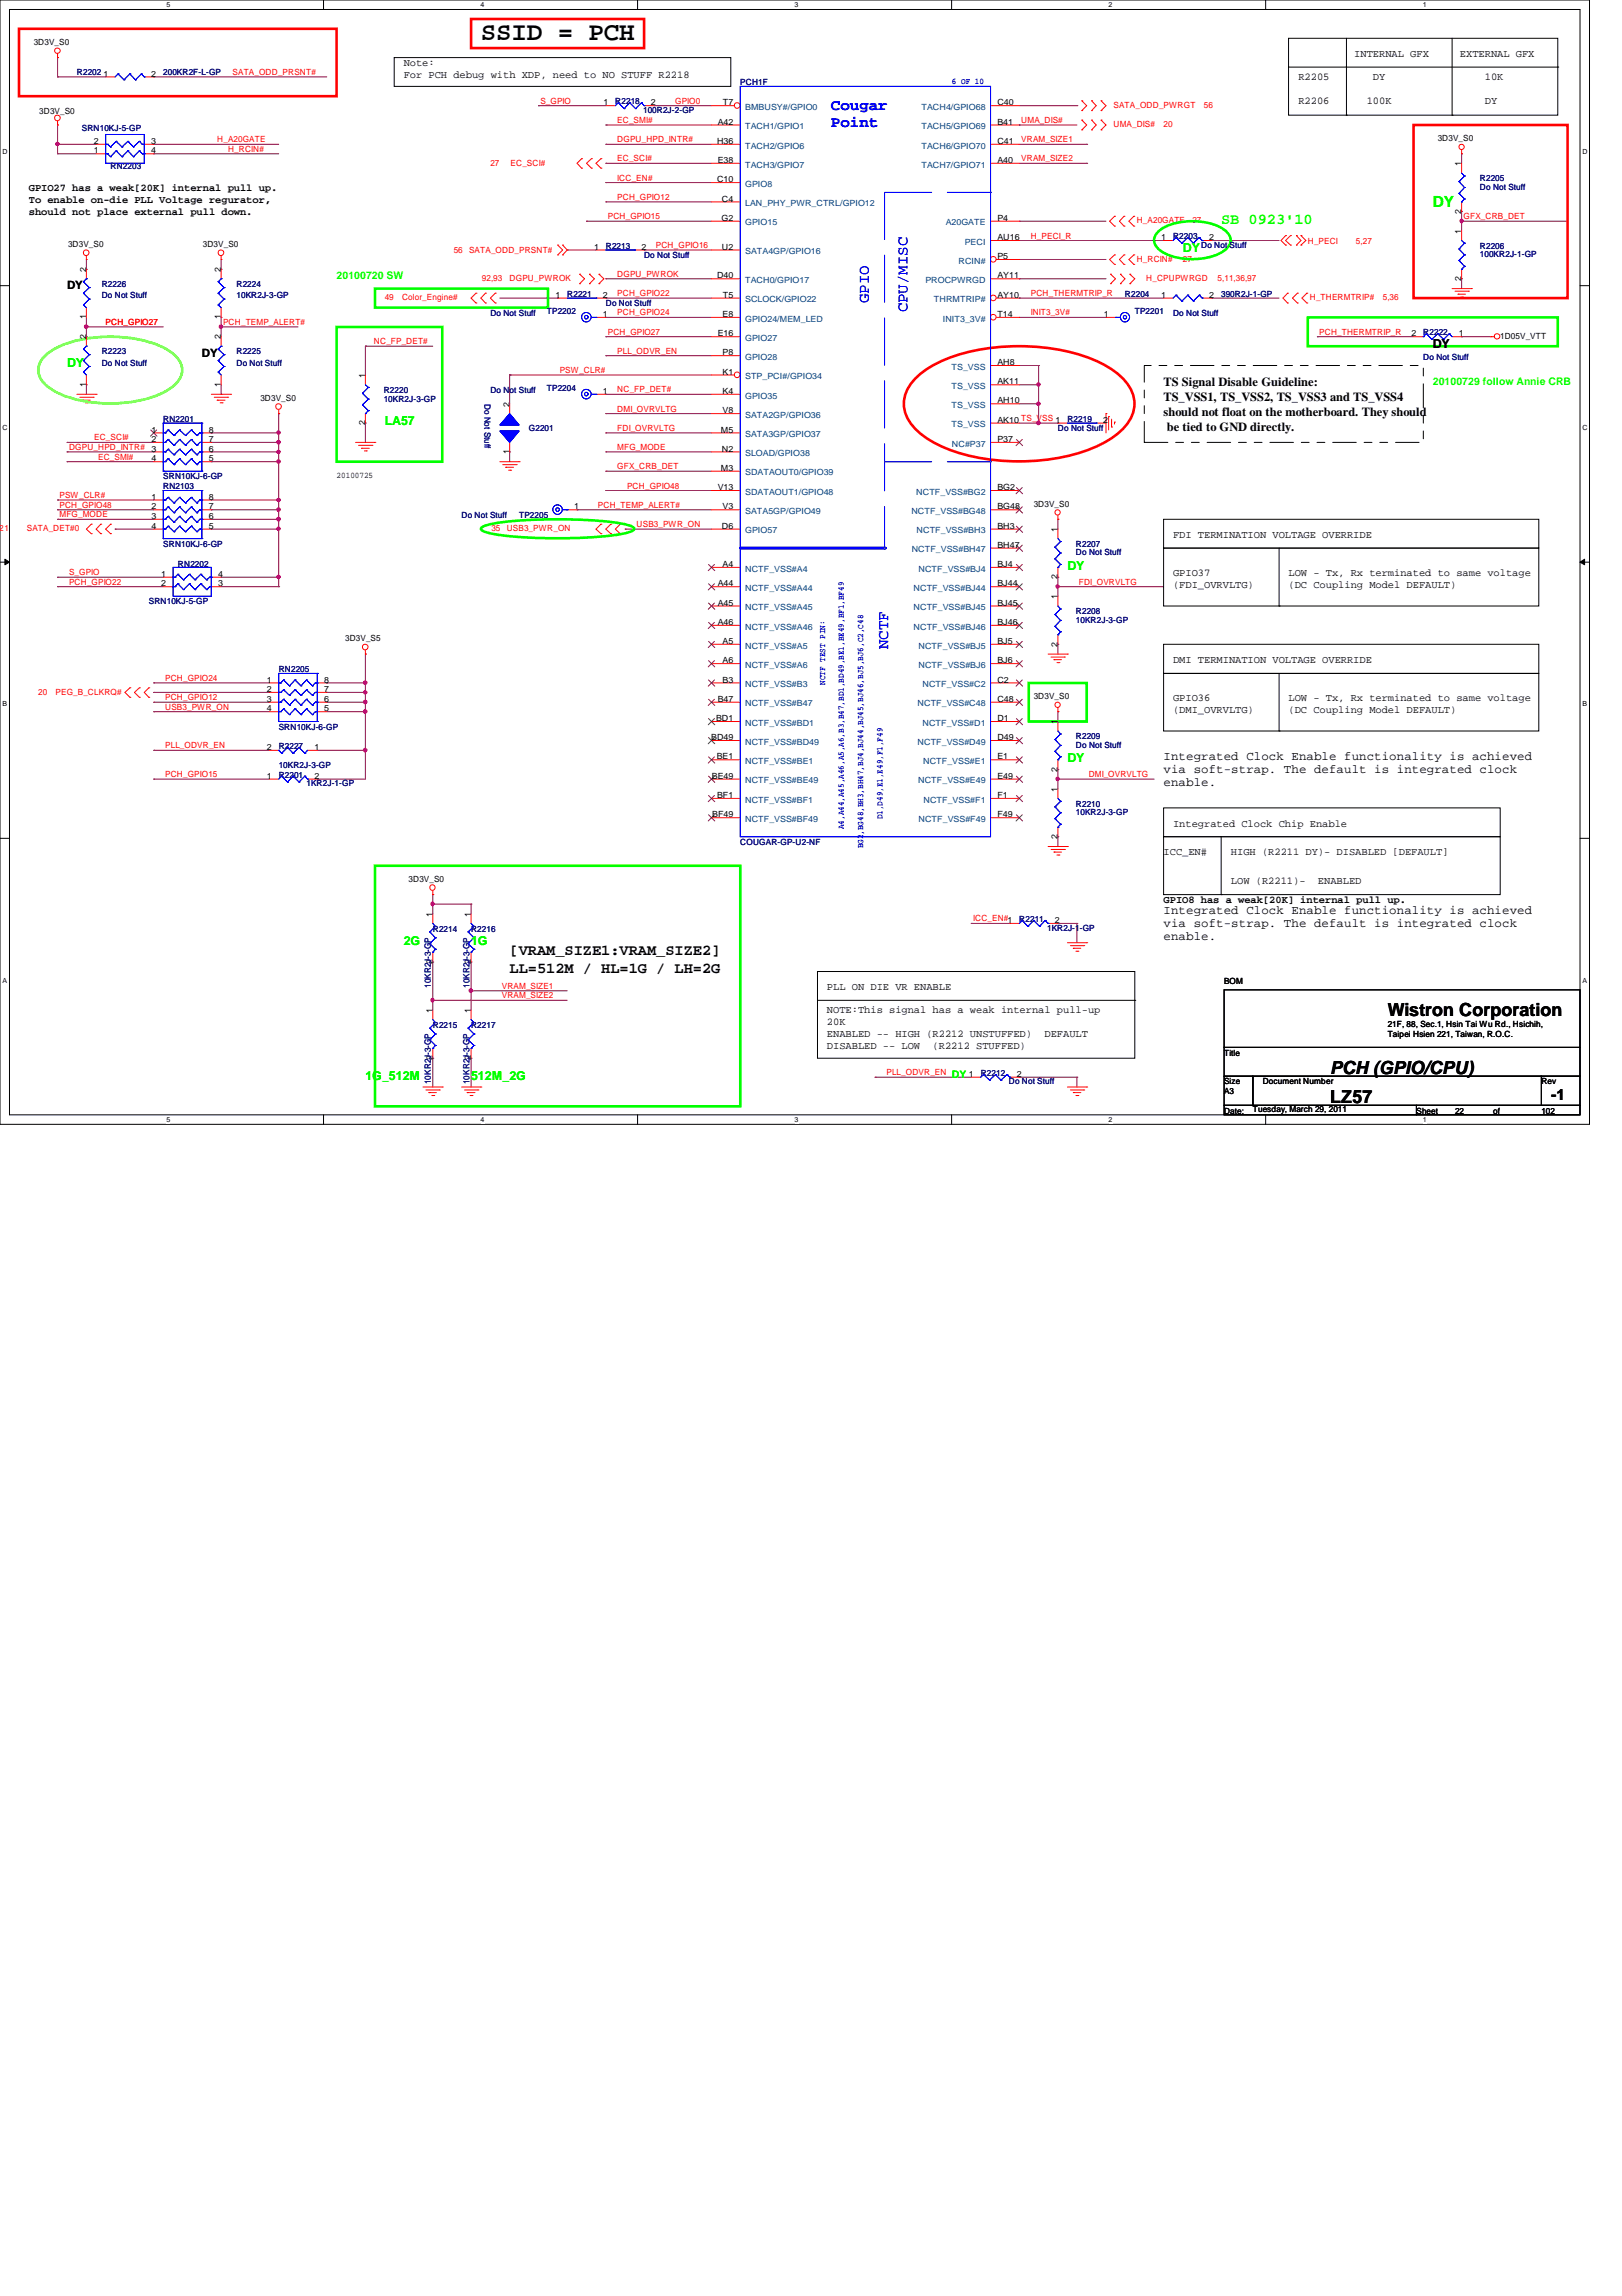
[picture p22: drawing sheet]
<svg xmlns="http://www.w3.org/2000/svg" width="210mm" height="297mm" viewBox="0 0 210 297" stroke-linecap="round" stroke-linejoin="round" font-family="sans-serif">
<defs><g id="words">
<text font-size="3.3" x="62.2" y="5.2">SSID = PCH</text>
<g font-size="2.3">
<text x="179.6" y="131.4">Wistron Corporation</text>
<text x="172.1" y="142.7">LZ57</text>
<text x="172.1" y="138.9">PCH (GPIO/CPU)</text>
</g>
<g font-size="2" fill="#00f">
<text x="107.5" y="14.2">Cougar</text>
<text x="107.5" y="16.5">Point</text>
<text x="112.4" y="39.2" transform="rotate(-90 112.4 39.2)">GPIO</text>
<text x="117.4" y="40.4" transform="rotate(-90 117.4 40.4)">CPU/MISC</text>
<text x="114.9" y="84" transform="rotate(-90 114.9 84)">NCTF</text>
</g>
<g font-size="2" fill="#0f0">
<text x="158" y="29">SB 0923'10</text>
<text x="185.4" y="26.8">DY</text>
</g>
<g font-size="2">
<text x="66" y="123.6">[VRAM_SIZE1:VRAM_SIZE2]</text>
<text x="66" y="125.9">LL=512M / HL=1G / LH=2G</text>
<text x="200.7" y="142.4">-1</text>
</g>
<g font-size="1.6" fill="#0f0">
<text x="153.1" y="32.6">DY</text>
<text x="8.7" y="47.5">DY</text>
<text x="49.8" y="55">LA57</text>
<text x="138.1" y="73.7">DY</text>
<text x="138.1" y="98.6">DY</text>
<text x="52.2" y="122.2">2G</text>
<text x="61" y="122.2">1G</text>
<text x="47.3" y="139.7">1G_512M</text>
<text x="61" y="139.7">512M_2G</text>
</g>
<g font-size="1.6">
<text x="185.4" y="45.1">DY</text>
<text x="150.6" y="50">TS Signal Disable Guideline:</text>
<text x="150.6" y="51.9">TS_VSS1, TS_VSS2, TS_VSS3 and TS_VSS4</text>
<text x="150.6" y="53.8">should not float on the motherboard. They should</text>
<text x="151" y="55.7">be tied to GND directly.</text>
<text x="150.6" y="98.3">Integrated Clock Enable functionality is achieved</text>
<text x="150.6" y="100">via soft-strap. The default is integrated clock</text>
<text x="150.6" y="101.7">enable.</text>
<text x="150.6" y="118.2">Integrated Clock Enable functionality is achieved</text>
<text x="150.6" y="119.9">via soft-strap. The default is integrated clock</text>
<text x="150.6" y="121.6">enable.</text>
</g>
<g font-size="1.5">
<text x="8.7" y="37.4">DY</text>
<text x="26.1" y="46.1">DY</text>
</g>
<g font-size="1.4">
<text x="52.2" y="8.6">Note:</text>
<text x="52.2" y="10.1">For PCH debug with XDP, need to NO STUFF R2218</text>
<text x="168" y="10.4">R2205</text>
<text x="175.3" y="7.4">INTERNAL GFX</text>
<text x="177.7" y="10.4">DY</text>
<text x="188.9" y="7.4">EXTERNAL GFX</text>
<text x="192.2" y="10.4">10K</text>
<text x="168" y="13.5">R2206</text>
<text x="176.9" y="13.5">100K</text>
<text x="192.2" y="13.5">DY</text>
<text x="3.7" y="24.7">GPIO27 has a weak[20K] internal pull up.</text>
<text x="3.7" y="26.2">To enable on-die PLL Voltage regurator,</text>
<text x="3.7" y="27.8">should not place external pull down.</text>
<text x="151.8" y="69.6">FDI TERMINATION VOLTAGE OVERRIDE</text>
<text x="151.8" y="74.5">GPIO37</text>
<text x="151.8" y="76.1">(FDI_OVRVLTG)</text>
<text x="166.8" y="74.5">LOW - Tx, Rx terminated to same voltage</text>
<text x="166.8" y="76.1">(DC Coupling Model DEFAULT)</text>
<text x="151.8" y="85.8">DMI TERMINATION VOLTAGE OVERRIDE</text>
<text x="151.8" y="90.7">GPIO36</text>
<text x="151.8" y="92.2">(DMI_OVRVLTG)</text>
<text x="166.8" y="90.7">LOW - Tx, Rx terminated to same voltage</text>
<text x="166.8" y="92.2">(DC Coupling Model DEFAULT)</text>
<text x="151.8" y="106.9">Integrated Clock Chip Enable</text>
<text x="150.6" y="110.7">ICC_EN#</text>
<text x="159.3" y="110.7">HIGH (R2211 DY)- DISABLED [DEFAULT]</text>
<text x="150.6" y="116.8">GPIO8 has a weak[20K] internal pull up.</text>
<text x="159.3" y="114.4">LOW (R2211)-</text>
<text x="170.6" y="114.4">ENABLED</text>
<text x="107" y="128.1">PLL ON DIE VR ENABLE</text>
<text x="107" y="131.1">NOTE:This signal has a weak internal pull-up</text>
<text x="107" y="132.6">20K</text>
<text x="107" y="134.2">ENABLED -- HIGH (R2212 UNSTUFFED)</text>
<text x="107" y="135.7">DISABLED -- LOW</text>
<text x="120.7" y="135.7">(R2212 STUFFED)</text>
<text x="135.2" y="134.2">DEFAULT</text>
</g>
<g font-size="1.4" fill="#0f0">
<text x="43.6" y="36.1">20100720 SW</text>
<text x="185.4" y="49.8">20100729 follow Annie CRB</text>
<text x="123.2" y="139.4">DY</text>
</g>
<g font-size="1.1">
<text x="4.4" y="5.8">3D3V_S0</text>
<text x="13.4" y="9.9">1</text>
<text x="19.6" y="9.9">2</text>
<text x="5.1" y="14.7">3D3V_S0</text>
<text x="78.1" y="13.6">1</text>
<text x="84.2" y="13.6">2</text>
<text x="92.9" y="16.1">A42</text>
<text x="93.6" y="13.6">T7</text>
<text x="129.1" y="13.6">C40</text>
<text x="129.1" y="16.1">B41</text>
<text x="12.1" y="19.9">1</text>
<text x="12.1" y="18.6">2</text>
<text x="19.6" y="18.6">3</text>
<text x="19.6" y="19.9">4</text>
<text x="92.8" y="18.6">H36</text>
<text x="92.8" y="23.6">C10</text>
<text x="92.9" y="21.1">E38</text>
<text x="129.1" y="18.6">C41</text>
<text x="129.1" y="21.1">A40</text>
<text x="186.1" y="18.2">3D3V_S0</text>
<text x="189.1" y="21.5" transform="rotate(-90 189.1 21.5)">1</text>
<text x="93.4" y="28.6">G2</text>
<text x="93.4" y="26.1">C4</text>
<text x="129.1" y="28.6">P4</text>
<text x="189.1" y="27.6" transform="rotate(-90 189.1 27.6)">2</text>
<text x="8.8" y="31.9">3D3V_S0</text>
<text x="11.1" y="35.2" transform="rotate(-90 11.1 35.2)">2</text>
<text x="26.2" y="31.9">3D3V_S0</text>
<text x="28.6" y="35.2" transform="rotate(-90 28.6 35.2)">2</text>
<text x="76.9" y="32.3">1</text>
<text x="83" y="32.3">2</text>
<text x="93.4" y="32.3">U2</text>
<text x="129.1" y="33.5">P5</text>
<text x="129.1" y="31.1">AU16</text>
<text x="150.3" y="31.1">1</text>
<text x="156.5" y="31.1">2</text>
<text x="189.1" y="30.2" transform="rotate(-90 189.1 30.2)">1</text>
<text x="11.1" y="41.3" transform="rotate(-90 11.1 41.3)">1</text>
<text x="28.6" y="41.3" transform="rotate(-90 28.6 41.3)">1</text>
<text x="71.9" y="38.5">1</text>
<text x="78" y="38.5">2</text>
<text x="78" y="41">1</text>
<text x="92.8" y="36">D40</text>
<text x="93.5" y="41">E8</text>
<text x="93.6" y="38.5">T5</text>
<text x="129.1" y="36">AY11</text>
<text x="129.1" y="38.5">AY10</text>
<text x="129.1" y="41">T14</text>
<text x="142.8" y="41">1</text>
<text x="150.3" y="38.5">1</text>
<text x="156.5" y="38.5">2</text>
<text x="189.1" y="36.4" transform="rotate(-90 189.1 36.4)">2</text>
<text x="11.1" y="43.9" transform="rotate(-90 11.1 43.9)">2</text>
<text x="28.6" y="43.9" transform="rotate(-90 28.6 43.9)">2</text>
<text x="92.9" y="43.5">E16</text>
<text x="93.5" y="46">P8</text>
<text x="129.1" y="47.2">AH8</text>
<text x="182.7" y="43.5">2</text>
<text x="188.8" y="43.5">1</text>
<text x="194.1" y="43.9">1D05V_VTT</text>
<text x="11.1" y="50" transform="rotate(-90 11.1 50)">1</text>
<text x="28.6" y="50" transform="rotate(-90 28.6 50)">1</text>
<text x="33.7" y="51.8">3D3V_S0</text>
<text x="47.2" y="48.9" transform="rotate(-90 47.2 48.9)">1</text>
<text x="65.9" y="52.6" transform="rotate(-90 65.9 52.6)">2</text>
<text x="78" y="51">1</text>
<text x="93.5" y="53.5">V8</text>
<text x="93.5" y="48.5">K1</text>
<text x="93.5" y="51">K4</text>
<text x="129.1" y="52.2">AH10</text>
<text x="129.1" y="49.7">AK11</text>
<text x="19.6" y="56">1</text>
<text x="19.6" y="57.2">2</text>
<text x="19.6" y="58.4">3</text>
<text x="19.6" y="59.7">4</text>
<text x="27" y="59.7">5</text>
<text x="27" y="58.4">6</text>
<text x="27" y="57.2">7</text>
<text x="27" y="56">8</text>
<text x="47.2" y="55" transform="rotate(-90 47.2 55)">2</text>
<text x="65.9" y="58.8" transform="rotate(-90 65.9 58.8)">1</text>
<text x="93.3" y="56">M5</text>
<text x="93.4" y="58.4">N2</text>
<text x="129.1" y="54.7">AK10 TS_VSS 1</text>
<text x="129.1" y="57.2">P37</text>
<text x="142.7" y="54.7">2</text>
<text x="19.6" y="64.6">1</text>
<text x="19.6" y="65.9">2</text>
<text x="27" y="65.9">7</text>
<text x="27" y="64.6">8</text>
<text x="43.6" y="61.9">20100725</text>
<text x="74.3" y="65.9">1</text>
<text x="92.9" y="63.4">V13</text>
<text x="93.3" y="60.9">M3</text>
<text x="93.5" y="65.9">V3</text>
<text x="129.1" y="63.4">BG2</text>
<text x="129.1" y="65.9">BG48</text>
<text x="133.8" y="65.5">3D3V_S0</text>
<text x="19.6" y="67.1">3</text>
<text x="19.6" y="68.4">4</text>
<text x="27" y="68.4">5</text>
<text x="27" y="67.1">6</text>
<text x="93.4" y="68.4">D6</text>
<text x="129.1" y="68.4">BH3</text>
<text x="129.1" y="70.9">BH47</text>
<text x="136.9" y="68.8" transform="rotate(-90 136.9 68.8)">1</text>
<text x="20.9" y="74.6">1</text>
<text x="20.9" y="75.9">2</text>
<text x="28.2" y="75.9">3</text>
<text x="28.2" y="74.6">4</text>
<text x="92.9" y="75.9">A44</text>
<text x="93.5" y="73.4">A4</text>
<text x="129.1" y="73.4">BJ4</text>
<text x="129.1" y="75.9">BJ44</text>
<text x="136.9" y="77.5" transform="rotate(-90 136.9 77.5)">1</text>
<text x="136.9" y="74.9" transform="rotate(-90 136.9 74.9)">2</text>
<text x="44.7" y="82.9">3D3V_S5</text>
<text x="92.9" y="78.4">A45</text>
<text x="92.9" y="80.9">A46</text>
<text x="93.5" y="83.3">A5</text>
<text x="129.1" y="78.4">BJ45</text>
<text x="129.1" y="80.9">BJ46</text>
<text x="129.1" y="83.3">BJ5</text>
<text x="136.9" y="83.7" transform="rotate(-90 136.9 83.7)">2</text>
<text x="34.5" y="88.3">1</text>
<text x="34.5" y="89.5">2</text>
<text x="42" y="89.5">7</text>
<text x="42" y="88.3">8</text>
<text x="93.5" y="85.8">A6</text>
<text x="93.5" y="88.3">B3</text>
<text x="129.1" y="85.8">BJ6</text>
<text x="129.1" y="88.3">C2</text>
<text x="34.5" y="90.8">3</text>
<text x="34.5" y="92">4</text>
<text x="42" y="92">5</text>
<text x="42" y="90.8">6</text>
<text x="92" y="95.8">BD49</text>
<text x="92.7" y="93.3">BD1</text>
<text x="92.9" y="90.8">B47</text>
<text x="129.1" y="90.8">C48</text>
<text x="129.1" y="93.3">D1</text>
<text x="129.1" y="95.8">D49</text>
<text x="133.8" y="90.4">3D3V_S0</text>
<text x="136.9" y="93.7" transform="rotate(-90 136.9 93.7)">1</text>
<text x="34.5" y="100.8">1</text>
<text x="34.5" y="97">2</text>
<text x="40.7" y="100.8">2</text>
<text x="40.7" y="97">1</text>
<text x="92.1" y="100.8">BE49</text>
<text x="92.8" y="98.3">BE1</text>
<text x="129.1" y="98.3">E1</text>
<text x="129.1" y="100.8">E49</text>
<text x="136.9" y="99.8" transform="rotate(-90 136.9 99.8)">2</text>
<text x="92.2" y="105.7">BF49</text>
<text x="92.8" y="103.3">BF1</text>
<text x="129.1" y="105.7">F49</text>
<text x="129.1" y="103.3">F1</text>
<text x="136.9" y="102.4" transform="rotate(-90 136.9 102.4)">1</text>
<text x="136.9" y="108.5" transform="rotate(-90 136.9 108.5)">2</text>
<text x="52.9" y="114">3D3V_S0</text>
<text x="56" y="118.6" transform="rotate(-90 56 118.6)">1</text>
<text x="60.9" y="118.6" transform="rotate(-90 60.9 118.6)">1</text>
<text x="136.5" y="119.4">2</text>
<text x="56" y="124.7" transform="rotate(-90 56 124.7)">2</text>
<text x="60.9" y="124.7" transform="rotate(-90 60.9 124.7)">2</text>
<text x="56" y="131" transform="rotate(-90 56 131)">1</text>
<text x="60.9" y="131" transform="rotate(-90 60.9 131)">1</text>
<text x="158.4" y="127.3">BOM</text>
<text x="56" y="137.2" transform="rotate(-90 56 137.2)">2</text>
<text x="60.9" y="137.2" transform="rotate(-90 60.9 137.2)">2</text>
<text x="158.4" y="136.6">Title</text>
<text x="179.6" y="132.8">21F, 88, Sec.1, Hsin Tai Wu Rd., Hsichih,</text>
<text x="179.6" y="134.2">Taipei Hsien 221, Taiwan, R.O.C.</text>
<text x="125.4" y="139.3">1</text>
<text x="131.6" y="139.3">2</text>
<text x="158.4" y="140.3">Size</text>
<text x="158.4" y="141.6">A3</text>
<text x="162.1" y="143.8">Tuesday, March 29, 2011</text>
<text x="163.4" y="140.3">Document Number</text>
<text x="199.5" y="140.3">Rev</text>
<text x="158.4" y="144.1">Date:</text>
<text x="183.3" y="144.1">Sheet</text>
<text x="188.3" y="144.1">22</text>
<text x="193.3" y="144.1">of</text>
<text x="199.5" y="144.1">102</text>
</g>
<g font-size="1.1" fill="#000080">
<text x="9.9" y="9.7">R2202</text>
<text x="21.1" y="9.7">200KR2F-L-GP</text>
<text x="95.8" y="11">PCH1F</text>
<text x="10.6" y="17">SRN10KJ-5-GP</text>
<text x="79.6" y="13.5">R2218</text>
<text x="83.2" y="14.6">100R2J-2-GP</text>
<text x="14.3" y="21.8">RN2203</text>
<text x="191.5" y="23.5">R2205</text>
<text x="191.5" y="24.6">Do Not Stuff</text>
<text x="78.4" y="32.2">R2213</text>
<text x="83.4" y="33.4">Do Not Stuff</text>
<text x="151.8" y="30.9">R2203</text>
<text x="155.4" y="32">Do Not Stuff</text>
<text x="191.5" y="32.2">R2206</text>
<text x="191.5" y="33.3">100KR2J-1-GP</text>
<text x="13.2" y="37.1">R2226</text>
<text x="13.2" y="38.6">Do Not Stuff</text>
<text x="30.6" y="37.1">R2224</text>
<text x="30.6" y="38.6">10KR2J-3-GP</text>
<text x="63.5" y="40.9">Do Not Stuff</text>
<text x="70.8" y="40.6">TP2202</text>
<text x="73.4" y="38.4">R2221</text>
<text x="78.4" y="39.6">Do Not Stuff</text>
<text x="145.6" y="38.4">R2204</text>
<text x="146.9" y="40.6">TP2201</text>
<text x="151.8" y="40.9">Do Not Stuff</text>
<text x="158" y="38.4">390R2J-1-GP</text>
<text x="13.2" y="45.8">R2223</text>
<text x="13.2" y="47.3">Do Not Stuff</text>
<text x="30.6" y="45.8">R2225</text>
<text x="30.6" y="47.3">Do Not Stuff</text>
<text x="184.2" y="43.3">R2222</text>
<text x="184.2" y="46.6">Do Not Stuff</text>
<text x="49.7" y="50.8">R2220</text>
<text x="49.7" y="51.9">10KR2J-3-GP</text>
<text x="62.7" y="52.2" transform="rotate(90 62.7 52.2)">Do Not Stuff</text>
<text x="63.5" y="50.8">Do Not Stuff</text>
<text x="70.8" y="50.6">TP2204</text>
<text x="21.1" y="54.6">RN2201</text>
<text x="68.5" y="55.8">G2201</text>
<text x="136.9" y="55.8">Do Not Stuff</text>
<text x="138.1" y="54.6">R2219</text>
<text x="21.1" y="63.3">RN2103</text>
<text x="21.1" y="62">SRN10KJ-6-GP</text>
<text x="21.1" y="70.7">SRN10KJ-6-GP</text>
<text x="59.7" y="67">Do Not Stuff</text>
<text x="67.2" y="67">TP2205</text>
<text x="139.2" y="70.7">R2207</text>
<text x="139.2" y="71.8">Do Not Stuff</text>
<text x="23" y="73.4">RN2202</text>
<text x="19.3" y="78.2">SRN10KJ-5-GP</text>
<text x="139.2" y="79.5">R2208</text>
<text x="139.2" y="80.6">10KR2J-3-GP</text>
<text x="36.1" y="86.9">RN2205</text>
<text x="36.1" y="94.4">SRN10KJ-6-GP</text>
<text x="139.2" y="95.6">R2209</text>
<text x="36.1" y="100.6">R2201</text>
<text x="36.1" y="96.9">R2227</text>
<text x="36.1" y="99.4">10KR2J-3-GP</text>
<text x="39.7" y="101.7">1KR2J-1-GP</text>
<text x="139.2" y="96.7">Do Not Stuff</text>
<text x="139.2" y="104.4">R2210</text>
<text x="139.2" y="105.5">10KR2J-3-GP</text>
<text x="95.8" y="109.3">COUGAR-GP-U2-NF</text>
<text x="131.9" y="119.3">R2211</text>
<text x="56" y="120.5">R2214</text>
<text x="61" y="120.5">R2216</text>
<text x="135.5" y="120.4">1KR2J-1-GP</text>
<text x="55.8" y="127.8" transform="rotate(-90 55.8 127.8)">10KR2J-3-GP</text>
<text x="60.7" y="127.8" transform="rotate(-90 60.7 127.8)">10KR2J-3-GP</text>
<text x="56" y="133">R2215</text>
<text x="61" y="133">R2217</text>
<text x="55.8" y="140.3" transform="rotate(-90 55.8 140.3)">10KR2J-3-GP</text>
<text x="60.7" y="140.3" transform="rotate(-90 60.7 140.3)">10KR2J-3-GP</text>
<text x="126.9" y="139.2">R2212</text>
<text x="130.6" y="140.3">Do Not Stuff</text>
</g>
<g font-size="1.1" fill="#f00">
<text x="30.1" y="9.7">SATA_ODD_PRSNT#</text>
<text x="69.9" y="13.4">S_GPIO</text>
<text x="79.9" y="15.9">EC_SMI#</text>
<text x="87.4" y="13.4">GPIO0</text>
<text x="132.2" y="15.9">UMA_DIS#</text>
<text x="144.1" y="14">SATA_ODD_PWRGT</text>
<text x="144.1" y="16.5">UMA_DIS#</text>
<text x="150.6" y="16.5">20</text>
<text x="155.8" y="14">56</text>
<text x="28.1" y="18.4">H_A20GATE</text>
<text x="29.5" y="19.6">H_RCIN#</text>
<text x="63.5" y="21.5">27</text>
<text x="66.1" y="21.5">EC_SCI#</text>
<text x="79.9" y="18.4">DGPU_HPD_INTR#</text>
<text x="79.9" y="23.4">ICC_EN#</text>
<text x="79.9" y="20.9">EC_SCI#</text>
<text x="132.2" y="18.4">VRAM_SIZE1</text>
<text x="132.2" y="20.9">VRAM_SIZE2</text>
<text x="78.7" y="28.4">PCH_GPIO15</text>
<text x="79.9" y="25.9">PCH_GPIO12</text>
<text x="147.1" y="28.9">H_A20GATE</text>
<text x="154.3" y="28.9">27</text>
<text x="189.4" y="28.4">GFX_CRB_DET</text>
<text x="58.7" y="32.8">56</text>
<text x="60.7" y="32.8">SATA_ODD_PRSNT#</text>
<text x="79.9" y="35.8">DGPU_PWROK</text>
<text x="84.9" y="32.1">PCH_GPIO16</text>
<text x="133.4" y="30.9">H_PECI_R</text>
<text x="147.1" y="33.9">H_RCIN#</text>
<text x="153.1" y="33.9">27</text>
<text x="169.2" y="31.5">H_PECI</text>
<text x="175.5" y="31.5">5,27</text>
<text x="49.8" y="38.9">49</text>
<text x="52" y="38.9">Color_Engine#</text>
<text x="62.4" y="36.4">92,93</text>
<text x="66" y="36.4">DGPU_PWROK</text>
<text x="79.9" y="38.3">PCH_GPIO22</text>
<text x="79.9" y="40.8">PCH_GPIO24</text>
<text x="133.4" y="38.3">PCH_THERMTRIP_R</text>
<text x="133.4" y="40.8">INIT3_3V#</text>
<text x="148.3" y="36.4">H_CPUPWRGD</text>
<text x="157.6" y="36.4">5,11,36,97</text>
<text x="169.5" y="38.9">H_THERMTRIP#</text>
<text x="178.9" y="38.9">5,36</text>
<text x="13.7" y="42">PCH_GPIO27</text>
<text x="28.9" y="42">PCH_TEMP_ALERT#</text>
<text x="48.4" y="44.5">NC_FP_DET#</text>
<text x="78.7" y="43.3">PCH_GPIO27</text>
<text x="79.9" y="45.8">PLL_ODVR_EN</text>
<text x="170.7" y="43.3">PCH_THERMTRIP_R</text>
<text x="72.4" y="48.3">PSW_CLR#</text>
<text x="79.9" y="53.3">DMI_OVRVLTG</text>
<text x="79.9" y="50.8">NC_FP_DET#</text>
<text x="8.9" y="58.2">DGPU_HPD_INTR#</text>
<text x="12.2" y="57">EC_SCI#</text>
<text x="12.7" y="59.5">EC_SMI#</text>
<text x="79.9" y="55.8">FDI_OVRVLTG</text>
<text x="79.9" y="58.2">MFG_MODE</text>
<text x="7.7" y="65.7">PCH_GPIO48</text>
<text x="7.7" y="64.4">PSW_CLR#</text>
<text x="77.4" y="65.7">PCH_TEMP_ALERT#</text>
<text x="79.9" y="60.7">GFX_CRB_DET</text>
<text x="81.2" y="63.2">PCH_GPIO48</text>
<text x="0" y="68.7">21</text>
<text x="3.5" y="68.7">SATA_DET#0</text>
<text x="7.7" y="66.9">MFG_MODE</text>
<text x="63.6" y="68.7">35</text>
<text x="65.6" y="68.7">USB3_PWR_ON</text>
<text x="82.4" y="68.2">USB3_PWR_ON</text>
<text x="8.9" y="74.4">S_GPIO</text>
<text x="8.9" y="75.6">PCH_GPIO22</text>
<text x="139.6" y="75.6">FDI_OVRVLTG</text>
<text x="5" y="89.9">20</text>
<text x="7.2" y="89.9">PEG_B_CLKRQ#</text>
<text x="21.4" y="88.1">PCH_GPIO24</text>
<text x="21.4" y="91.8">USB3_PWR_ON</text>
<text x="21.4" y="90.6">PCH_GPIO12</text>
<text x="21.4" y="100.5">PCH_GPIO15</text>
<text x="21.4" y="96.8">PLL_ODVR_EN</text>
<text x="140.9" y="100.5">DMI_OVRVLTG</text>
<text x="125.9" y="119.2">ICC_EN#1</text>
<text x="64.9" y="127.9">VRAM_SIZE1</text>
<text x="64.9" y="129.2">VRAM_SIZE2</text>
<text x="114.7" y="139.1">PLL_ODVR_EN</text>
</g>
<g font-size="1.1" fill="#00f">
<text x="123.2" y="10.9">6 OF 10</text>
<text x="106.8" y="88.6" transform="rotate(-90 106.8 88.6)">NCTF TEST PIN:</text>
<text x="109.2" y="107.3" transform="rotate(-90 109.2 107.3)">A4,A44,A45,A46,A5,A6,B3,B47,BD1,BD49,BE1,BE49,BF1,BF49</text>
<text x="114.2" y="106" transform="rotate(-90 114.2 106)">D1,D49,E1,E49,F1,F49</text>
<text x="111.7" y="109.8" transform="rotate(-90 111.7 109.8)">BG2,BG48,BH3,BH47,BJ4,BJ44,BJ45,BJ46,BJ5,BJ6,C2,C48</text>
</g>
<g font-size="1.1" fill="#004080">
<text x="96.4" y="14.2">BMBUSY#/GPIO0</text>
<text x="96.4" y="16.7">TACH1/GPIO1</text>
<text x="119.3" y="14.2">TACH4/GPIO68</text>
<text x="119.3" y="16.7">TACH5/GPIO69</text>
<text x="96.4" y="19.2">TACH2/GPIO6</text>
<text x="96.4" y="21.7">TACH3/GPIO7</text>
<text x="119.3" y="19.2">TACH6/GPIO70</text>
<text x="119.3" y="21.7">TACH7/GPIO71</text>
<text x="96.4" y="26.7">LAN_PHY_PWR_CTRL/GPIO12</text>
<text x="96.4" y="24.2">GPIO8</text>
<text x="96.4" y="29.2">GPIO15</text>
<text x="122.4" y="29.2">A20GATE</text>
<text x="96.4" y="32.9">SATA4GP/GPIO16</text>
<text x="124" y="34.1">RCIN#</text>
<text x="124.8" y="31.7">PECI</text>
<text x="96.4" y="41.6">GPIO24/MEM_LED</text>
<text x="96.4" y="36.6">TACH0/GPIO17</text>
<text x="96.4" y="39.1">SCLOCK/GPIO22</text>
<text x="119.8" y="36.6">PROCPWRGD</text>
<text x="120.9" y="39.1">THRMTRIP#</text>
<text x="122" y="41.6">INIT3_3V#</text>
<text x="96.4" y="44.1">GPIO27</text>
<text x="96.4" y="46.6">GPIO28</text>
<text x="123.1" y="47.8">TS_VSS</text>
<text x="96.4" y="49.1">STP_PCI#/GPIO34</text>
<text x="96.4" y="51.6">GPIO35</text>
<text x="123.1" y="52.8">TS_VSS</text>
<text x="123.1" y="50.3">TS_VSS</text>
<text x="96.4" y="56.6">SATA3GP/GPIO37</text>
<text x="96.4" y="59">SLOAD/GPIO38</text>
<text x="96.4" y="54.1">SATA2GP/GPIO36</text>
<text x="123.1" y="55.3">TS_VSS</text>
<text x="123.2" y="57.8">NC#P37</text>
<text x="96.4" y="61.5">SDATAOUT0/GPIO39</text>
<text x="96.4" y="64">SDATAOUT1/GPIO48</text>
<text x="118.6" y="64">NCTF_VSS#BG2</text>
<text x="96.4" y="69">GPIO57</text>
<text x="96.4" y="66.5">SATA5GP/GPIO49</text>
<text x="117.9" y="66.5">NCTF_VSS#BG48</text>
<text x="118" y="71.5">NCTF_VSS#BH47</text>
<text x="118.6" y="69">NCTF_VSS#BH3</text>
<text x="96.4" y="74">NCTF_VSS#A4</text>
<text x="96.4" y="76.5">NCTF_VSS#A44</text>
<text x="118.2" y="76.5">NCTF_VSS#BJ44</text>
<text x="118.9" y="74">NCTF_VSS#BJ4</text>
<text x="96.4" y="79">NCTF_VSS#A45</text>
<text x="96.4" y="81.4">NCTF_VSS#A46</text>
<text x="96.4" y="83.9">NCTF_VSS#A5</text>
<text x="118.2" y="79">NCTF_VSS#BJ45</text>
<text x="118.2" y="81.4">NCTF_VSS#BJ46</text>
<text x="118.9" y="83.9">NCTF_VSS#BJ5</text>
<text x="96.4" y="86.4">NCTF_VSS#A6</text>
<text x="96.4" y="88.9">NCTF_VSS#B3</text>
<text x="118.9" y="86.4">NCTF_VSS#BJ6</text>
<text x="119.4" y="88.9">NCTF_VSS#C2</text>
<text x="96.4" y="91.4">NCTF_VSS#B47</text>
<text x="96.4" y="93.9">NCTF_VSS#BD1</text>
<text x="118.7" y="91.4">NCTF_VSS#C48</text>
<text x="119.4" y="93.9">NCTF_VSS#D1</text>
<text x="96.4" y="96.4">NCTF_VSS#BD49</text>
<text x="96.4" y="98.8">NCTF_VSS#BE1</text>
<text x="96.4" y="101.3">NCTF_VSS#BE49</text>
<text x="118.7" y="96.4">NCTF_VSS#D49</text>
<text x="118.8" y="101.3">NCTF_VSS#E49</text>
<text x="119.5" y="98.8">NCTF_VSS#E1</text>
<text x="96.4" y="103.8">NCTF_VSS#BF1</text>
<text x="96.4" y="106.3">NCTF_VSS#BF49</text>
<text x="118.9" y="106.3">NCTF_VSS#F49</text>
<text x="119.5" y="103.8">NCTF_VSS#F1</text>
</g>
<g font-size=".9">
<text x="21.5" y=".9">5</text>
<text x="62.2" y=".9">4</text>
<text x="102.8" y=".9">3</text>
<text x="143.5" y=".9">2</text>
<text x="184.1" y=".9">1</text>
<text x=".3" y="19.9">D</text>
<text x="204.8" y="19.9">D</text>
<text x=".3" y="55.6">C</text>
<text x="204.8" y="55.6">C</text>
<text x=".3" y="91.4">B</text>
<text x="204.8" y="91.4">B</text>
<text x=".3" y="127.1">A</text>
<text x="204.8" y="127.1">A</text>
<text x="21.5" y="145.2">5</text>
<text x="62.2" y="145.2">4</text>
<text x="102.8" y="145.2">3</text>
<text x="143.5" y="145.2">2</text>
<text x="184.1" y="145.2">1</text>
</g>
</g></defs>
<path d="M0 0h205.7v145.5h-205.7zM1.2 1.2h203.3v143h-203.3z" fill="none" stroke="#000" stroke-width=".13"/>
<g fill="#fff">
<path d="M21.5 .1h.6v1h-.6z"/>
<path d="M21.5 144.4h.6v1h-.6z"/>
</g>
<path d="M41.9 0v1.2M41.9 144.2v1.3" fill="none" stroke="#000" stroke-width=".13"/>
<g fill="#fff">
<path d="M62.2 .1h.5v1h-.5z"/>
<path d="M62.2 144.4h.5v1h-.5z"/>
</g>
<path d="M82.5 0v1.2M82.5 144.2v1.3" fill="none" stroke="#000" stroke-width=".13"/>
<g fill="#fff">
<path d="M102.8 .1h.5v1h-.5z"/>
<path d="M102.8 144.4h.5v1h-.5z"/>
</g>
<path d="M123.1 0v1.2M123.1 144.2v1.3" fill="none" stroke="#000" stroke-width=".13"/>
<g fill="#fff">
<path d="M143.5 .1h.5v1h-.5z"/>
<path d="M143.5 144.4h.5v1h-.5z"/>
</g>
<path d="M163.8 0v1.2M163.8 144.2v1.3" fill="none" stroke="#000" stroke-width=".13"/>
<g fill="#fff">
<path d="M184.1 .1h.5v1h-.5z"/>
<path d="M184.1 144.4h.5v1h-.5z"/>
<path d="M.3 19.1h.7v1h-.7z"/>
<path d="M204.8 19.1h.6v1h-.6z"/>
<path d="M.3 54.8h.7v1h-.7z"/>
<path d="M204.8 54.8h.6v1h-.6z"/>
</g>
<path d="M0 37h1.2M204.5 37h1.2" fill="none" stroke="#000" stroke-width=".13"/>
<g fill="#fff">
<path d="M.3 90.6h.6v1h-.6z"/>
<path d="M204.8 90.6h.6v1h-.6z"/>
</g>
<path d="M0 72.7h1.2M.6 72.3l.6 .4-.6 .4zM204.5 72.7l.6-.4v.8zM204.5 72.7h1.2" fill="none" stroke="#000" stroke-width=".13"/>
<path d="M.6 72.3l.6 .4-.6 .4zM204.5 72.7l.6-.4v.8z" fill="#000"/>
<g fill="#fff">
<path d="M.3 126.3h.6v1h-.6z"/>
<path d="M204.8 126.3h.6v1h-.6z"/>
</g>
<path d="M0 108.5h1.2M204.5 108.5h1.2" fill="none" stroke="#000" stroke-width=".13"/>
<g fill="none" stroke="#800040" stroke-width=".13">
<path d="M7.5 18.7h.1M7.5 18.7v1.2M131.9 38.6h.1M131.9 28.6h.1M131.9 36.1h.1M131.9 33.6h.1M131.9 38.6h18.7M131.9 28.6h11.2M131.9 36.1h11.2M131.9 33.6h11.2M156.8 38.6h.1M156.8 38.6h8.7"/>
<path d="M78.4 56h.1M78.4 56h13.7M131.9 41.1h.1M131.9 41.1h11.2M47.3 88.3h.1M47.3 88.3v1.3M19.9 100.8h.1M19.9 100.8h14.9"/>
</g>
<path d="M7.3 18.5h.3l.1 .1-.1 .2h-.2h-.1z" fill-rule="evenodd" fill="#f0f"/>
<path d="M7.3 18.5h.3l.1 .1-.1 .2h-.2h-.1z" fill="none" stroke="#f0f" stroke-width=".13"/>
<path d="M7.5 19.9h.1M7.5 19.9h4.9M19.9 19.9h.1M19.9 19.9h16.2M78.4 53.5h.1M78.4 53.5h13.7M42.3 89.6h.1M42.3 89.6h5" fill="none" stroke="#800040" stroke-width=".13"/>
<path d="M47.1 89.4h.3l.1 .2-.1 .1-.2 .1-.1-.1z" fill-rule="evenodd" fill="#f0f"/>
<path d="M47.1 89.4h.3l.1 .2-.1 .1-.2 .1-.1-.1z" fill="none" stroke="#f0f" stroke-width=".13"/>
<path d="M131.9 31.1h.1M131.9 31.1h18.7M156.8 31.1h.1M156.8 31.1h8.7M78.4 46h.1M78.4 46h13.7M42.3 88.3h.1M42.3 88.3h5" fill="none" stroke="#800040" stroke-width=".13"/>
<path d="M47.1 88.2h.3l.1 .1-.1 .2-.2 .1-.1-.1z" fill-rule="evenodd" fill="#f0f"/>
<path d="M47.1 88.2h.3l.1 .1-.1 .2-.2 .1-.1-.1z" fill="none" stroke="#f0f" stroke-width=".13"/>
<g fill="none" stroke="#800040" stroke-width=".13">
<path d="M7.5 18.7h.1M7.5 18.7h4.9M19.9 18.7h.1M19.9 18.7h16.2M78.4 16.2h.1M78.4 18.7h.1M78.4 16.2h13.7M78.4 18.7h13.7M189.1 19.9h.1M189.1 19.9v1.2M75.9 28.6h.1M75.9 28.6h16.2"/>
<path d="M78.4 26.1h.1M78.4 38.6h.1M78.4 26.1h13.7M78.4 38.6h13.7M189.1 27.3h.1M189.1 28.6h.1M189.1 28.6h13.8M189.1 27.3v2.5M78.4 41.1h.1M78.4 43.6h.1M78.4 41.1h13.7M78.4 43.6h13.7"/>
<path d="M78.4 61h.1M78.4 61h13.7M47.3 84.6h.1M47.3 84.6v3.7M41.1 100.8h.1M41.1 100.8h6.2"/>
</g>
<path d="M189 28.4h.3l.1 .2-.1 .1-.2 .1-.1-.1z" fill-rule="evenodd" fill="#f0f"/>
<path d="M189 28.4h.3l.1 .2-.1 .1-.2 .1-.1-.1z" fill="none" stroke="#f0f" stroke-width=".13"/>
<path d="M189.1 36.1h.1M189.1 36.1v1.2M136.9 92.1h.1M136.9 99.6h.1M136.9 92.1v1.2M136.9 99.6v1.2M136.9 108.2h.1M136.9 108.2v1.3" fill="none" stroke="#800040" stroke-width=".13"/>
<path d="M136.7 100.6h.3l.1 .2-.1 .1-.1 .1-.2-.1z" fill-rule="evenodd" fill="#f0f"/>
<path d="M136.7 100.6h.3l.1 .2-.1 .1-.1 .1-.2-.1z" fill="none" stroke="#f0f" stroke-width=".13"/>
<g fill="none" stroke="#800040" stroke-width=".13">
<path d="M136.9 74.7h.1M136.9 75.9h.1M136.9 67.2h.1M136.9 67.2v1.3M136.9 74.7v2.4M136.9 75.9h13.7M136.9 100.8h.1M136.9 119.5h.1M136.9 100.8h12.5M136.9 119.5h2.5M139.4 119.5h.1M139.4 119.5v2.5"/>
<path d="M113.2 139.4h.1M113.2 139.4h12.5M131.9 139.4h.1M131.9 139.4h7.5M139.4 139.4h.1M139.4 139.4v1.2"/>
</g>
<path d="M136.7 75.7h.3l.1 .2-.1 .1-.1 .1-.2-.1z" fill-rule="evenodd" fill="#f0f"/>
<path d="M136.7 75.7h.3l.1 .2-.1 .1-.1 .1-.2-.1z" fill="none" stroke="#f0f" stroke-width=".13"/>
<g fill="none" stroke="#800040" stroke-width=".13">
<path d="M7.5 7.5h.1M7.5 9.9h.1M7.5 16.2h.1M7.5 9.9h6.2M7.5 7.5v2.4M7.5 16.2v2.5M19.9 9.9h.1M19.9 9.9h22.4M69.7 13.7h.1M69.7 13.7h8.7M84.6 13.7h.1M84.6 13.7h7.5"/>
<path d="M131.9 13.7h7.5M131.9 18.7h8.7M139.4 13.7h.1M140.6 18.7h.1M73.4 32.3h.1M73.4 32.3h3.7M78.4 23.6h.1M78.4 21.1h.1M78.4 36.1h.1M78.4 23.6h13.7M78.4 21.1h13.7M78.4 36.1h13.7"/>
<path d="M83.4 32.3h.1M83.4 32.3h8.7M131.9 21.1h8.7M140.6 21.1h.1M66 58.5h.1M66 48.5h.1M66 48.5v3.7M66 58.5v1.2M66 48.5h26.1M78.4 58.5h.1M78.4 58.5h13.7M36.1 67.2h.1"/>
<path d="M36.1 67.2v1.3M78.4 63.5h.1M78.4 63.5h13.7M136.9 83.4h.1M136.9 83.4v1.2M125.7 119.5h.1M125.7 119.5h5M136.9 100.8h.1M136.9 100.8v1.2M61 128.2h.1M61 128.2h12.4"/>
</g>
<path d="M60.8 128h.3l.1 .1-.1 .2-.2 .1-.1-.1z" fill-rule="evenodd" fill="#f0f"/>
<path d="M60.8 128h.3l.1 .1-.1 .2-.2 .1-.1-.1z" fill="none" stroke="#f0f" stroke-width=".13"/>
<path d="M56 129.4h.1M56 136.9h.1M56 129.4h17.4M56 129.4v1.3M56 136.9v3.7M61 136.9h.1M61 128.2h.1M61 128.2v2.5M61 136.9v3.7" fill="none" stroke="#800040" stroke-width=".13"/>
<path d="M55.8 129.2h.3l.1 .2-.1 .1-.1 .1-.2-.1z" fill-rule="evenodd" fill="#f0f"/>
<path d="M55.8 129.2h.3l.1 .2-.1 .1-.1 .1-.2-.1z" fill="none" stroke="#f0f" stroke-width=".13"/>
<path d="M56 117h.1M56 117v1.2" fill="none" stroke="#800040" stroke-width=".13"/>
<path d="M55.8 116.8h.3l.1 .1-.1 .2-.1 .1-.2-.1z" fill-rule="evenodd" fill="#f0f"/>
<path d="M55.8 116.8h.3l.1 .1-.1 .2-.1 .1-.2-.1z" fill="none" stroke="#f0f" stroke-width=".13"/>
<g fill="none" stroke="#800040" stroke-width=".13">
<path d="M131.9 54.7h2.5M131.9 52.2h2.5M134.4 54.7h.1M134.4 52.2h.1M134.4 52.2v2.5M56 117h.1M56 115.7h.1M56 117h5M56 115.7v1.3M61 117h.1M61 117v1.2M56 124.5h.1"/>
<path d="M56 124.5v4.9M61 124.5h.1M61 124.5v3.7"/>
</g>
<path d="M134.2 52.1h.3l.1 .1-.1 .2-.1 .1-.2-.1z" fill-rule="evenodd" fill="#f0f"/>
<path d="M134.2 52.1h.3l.1 .1-.1 .2-.1 .1-.2-.1z" fill="none" stroke="#f0f" stroke-width=".13"/>
<path d="M134.2 54.5h.3l.1 .2-.1 .2h-.1h-.2z" fill-rule="evenodd" fill="#f0f"/>
<path d="M134.2 54.5h.3l.1 .2-.1 .2h-.1h-.2z" fill="none" stroke="#f0f" stroke-width=".13"/>
<path d="M131.9 47.3h2.5M131.9 49.8h2.5M134.4 47.3h.1M134.4 49.8h.1M134.4 54.7h2.5M134.4 47.3v2.5M136.9 54.7h.1" fill="none" stroke="#800040" stroke-width=".13"/>
<path d="M134.2 49.6h.3l.1 .1-.1 .2-.1 .1-.2-.1z" fill-rule="evenodd" fill="#f0f"/>
<path d="M134.2 49.6h.3l.1 .1-.1 .2-.1 .1-.2-.1z" fill="none" stroke="#f0f" stroke-width=".13"/>
<path d="M8.7 59.7h.1M8.7 59.7h11.2M27.3 56h.1M27.3 56h8.8M134.4 52.2h.1M134.4 49.8v2.4" fill="none" stroke="#800040" stroke-width=".13"/>
<path d="M35.9 55.8h.3l.1 .2-.1 .1-.2 .1-.1-.1z" fill-rule="evenodd" fill="#f0f"/>
<path d="M35.9 55.8h.3l.1 .2-.1 .1-.2 .1-.1-.1z" fill="none" stroke="#f0f" stroke-width=".13"/>
<path d="M27.3 57.2h.1M27.3 57.2h8.8" fill="none" stroke="#800040" stroke-width=".13"/>
<path d="M35.9 57h.3l.1 .2-.1 .2h-.2h-.1z" fill-rule="evenodd" fill="#f0f"/>
<path d="M35.9 57h.3l.1 .2-.1 .2h-.2h-.1z" fill="none" stroke="#f0f" stroke-width=".13"/>
<path d="M27.3 58.5h.1M27.3 58.5h8.8" fill="none" stroke="#800040" stroke-width=".13"/>
<path d="M35.9 58.3h.3l.1 .2-.1 .1-.2 .1-.1-.1z" fill-rule="evenodd" fill="#f0f"/>
<path d="M35.9 58.3h.3l.1 .2-.1 .1-.2 .1-.1-.1z" fill="none" stroke="#f0f" stroke-width=".13"/>
<path d="M27.3 59.7h.1M27.3 59.7h8.8" fill="none" stroke="#800040" stroke-width=".13"/>
<path d="M35.9 59.5h.3l.1 .2-.1 .2h-.2h-.1z" fill-rule="evenodd" fill="#f0f"/>
<path d="M35.9 59.5h.3l.1 .2-.1 .2h-.2h-.1z" fill="none" stroke="#f0f" stroke-width=".13"/>
<g fill="none" stroke="#800040" stroke-width=".13">
<path d="M131.9 16.2h.1M131.9 16.2h7.5M36.1 58.5h.1M36.1 53.5h.1M36.1 57.2h.1M36.1 56h.1M36.1 53.5v6.2M78.4 51h.1M78.4 51h13.7M42.3 90.8h.1M47.3 89.6h.1M47.3 97.1h.1"/>
<path d="M47.3 89.6v1.2h-5M47.3 97.1v3.7"/>
</g>
<path d="M47.1 96.9h.3l.1 .1-.1 .2-.2 .1-.1-.1z" fill-rule="evenodd" fill="#f0f"/>
<path d="M47.1 96.9h.3l.1 .1-.1 .2-.2 .1-.1-.1z" fill="none" stroke="#f0f" stroke-width=".13"/>
<path d="M28.6 42.3h.1M28.6 41.1h.1M28.6 41.1v2.5M28.6 42.3h10M47.3 54.7h.1M47.3 44.8h.1M47.3 44.8v3.7M47.3 54.7v2.5M47.3 44.8h8.7M74.7 66h.1M74.7 66h17.4" fill="none" stroke="#800040" stroke-width=".13"/>
<path d="M28.4 42.1h.3l.1 .1-.1 .2-.1 .1-.2-.1z" fill-rule="evenodd" fill="#f0f"/>
<path d="M28.4 42.1h.3l.1 .1-.1 .2-.1 .1-.2-.1z" fill="none" stroke="#f0f" stroke-width=".13"/>
<path d="M28.6 34.8h.1M28.6 33.6v1.2M11.2 49.8h.1M11.2 42.3h.1M11.2 49.8v1.2M11.2 42.3h9.9M28.6 51h.1M28.6 49.8v1.2" fill="none" stroke="#800040" stroke-width=".13"/>
<path d="M11 42.1h.3l.1 .1-.1 .2-.2 .1-.1-.1z" fill-rule="evenodd" fill="#f0f"/>
<path d="M11 42.1h.3l.1 .1-.1 .2-.2 .1-.1-.1z" fill="none" stroke="#f0f" stroke-width=".13"/>
<g fill="none" stroke="#800040" stroke-width=".13">
<path d="M11.2 34.8h.1M11.2 33.6v1.2M64.7 38.6h7.5M72.2 38.6h.1M11.2 43.6h.1M11.2 42.3h.1M11.2 41.1v2.5M7.5 67.2h.1M7.5 67.2h12.4M27.3 66h.1M27.3 68.5h8.8M36.1 68.5h.1"/>
<path d="M36.1 64.7h.1M36.1 64.7v1.3h-8.8"/>
</g>
<path d="M35.9 64.5h.3l.1 .2-.1 .1-.2 .1-.1-.1z" fill-rule="evenodd" fill="#f0f"/>
<path d="M35.9 64.5h.3l.1 .2-.1 .1-.2 .1-.1-.1z" fill="none" stroke="#f0f" stroke-width=".13"/>
<path d="M27.3 67.2h8.8M36.1 67.2h.1" fill="none" stroke="#800040" stroke-width=".13"/>
<path d="M35.9 67h.3l.1 .1-.1 .2-.2 .1-.1-.1z" fill-rule="evenodd" fill="#f0f"/>
<path d="M35.9 67h.3l.1 .1-.1 .2-.2 .1-.1-.1z" fill="none" stroke="#f0f" stroke-width=".13"/>
<path d="M36.1 66h.1M36.1 66v1.2" fill="none" stroke="#800040" stroke-width=".13"/>
<path d="M35.9 65.8h.3l.1 .1-.1 .2-.2 .1-.1-.1z" fill-rule="evenodd" fill="#f0f"/>
<path d="M35.9 65.8h.3l.1 .1-.1 .2-.2 .1-.1-.1z" fill="none" stroke="#f0f" stroke-width=".13"/>
<path d="M36.1 59.7h.1M36.1 59.7v5M27.3 64.7h8.8M36.1 64.7h.1M36.1 68.5h.1M36.1 68.5v6.2" fill="none" stroke="#800040" stroke-width=".13"/>
<path d="M35.9 74.5h.3l.1 .1-.1 .2h-.2h-.1z" fill-rule="evenodd" fill="#f0f"/>
<path d="M35.9 74.5h.3l.1 .1-.1 .2h-.2h-.1z" fill="none" stroke="#f0f" stroke-width=".13"/>
<path d="M35.9 68.3h.3l.1 .1-.1 .1-.2 .1-.1-.1z" fill-rule="evenodd" fill="#f0f"/>
<path d="M35.9 68.3h.3l.1 .1-.1 .1-.2 .1-.1-.1z" fill="none" stroke="#f0f" stroke-width=".13"/>
<g fill="none" stroke="#800040" stroke-width=".13">
<path d="M8.7 58.5h.1M8.7 57.2h.1M8.7 58.5h11.2M8.7 57.2h11.2M7.5 74.7h.1M7.5 75.9h.1M7.5 66h.1M7.5 64.7h.1M7.5 74.7h13.6M7.5 75.9h13.6M7.5 66h12.4M7.5 64.7h12.4"/>
<path d="M14.9 68.5h.1M14.9 68.5h5M28.6 74.7h7.5M28.6 75.9h7.5M36.1 74.7h.1M36.1 75.9h.1M36.1 74.7v1.2M19.9 97.1h.1M19.9 92.1h.1M19.9 89.6h.1M19.9 90.8h.1M19.9 88.3h.1"/>
<path d="M19.9 97.1h14.9M19.9 92.1h14.9M19.9 89.6h14.9M19.9 90.8h14.9M19.9 88.3h14.9M41.1 97.1h6.2M47.3 97.1h.1M47.3 92.1h.1M47.3 92.1v5"/>
</g>
<path d="M47.1 91.9h.3l.1 .1-.1 .2-.2 .1-.1-.1z" fill-rule="evenodd" fill="#f0f"/>
<path d="M47.1 91.9h.3l.1 .1-.1 .2-.2 .1-.1-.1z" fill="none" stroke="#f0f" stroke-width=".13"/>
<path d="M42.3 92.1h5M47.3 92.1h.1M47.3 90.8h.1M47.3 90.8v1.3" fill="none" stroke="#800040" stroke-width=".13"/>
<path d="M47.1 90.7h.3l.1 .1-.1 .2-.2 .1-.1-.1z" fill-rule="evenodd" fill="#f0f"/>
<path d="M47.1 90.7h.3l.1 .1-.1 .2-.2 .1-.1-.1z" fill="none" stroke="#f0f" stroke-width=".13"/>
<path d="M170.5 43.6h.1M170.5 43.6h12.4M189.1 43.6h.1M189.1 43.6h3.8M80.9 68.5h.1M80.9 68.5h11.2" fill="none" stroke="#800040" stroke-width=".13"/>
<g fill="none" stroke="#f00" stroke-width=".13">
<path d="M7.5 16.2h.1M7.5 7.5h.1M7.5 6.9v.6M7.5 15.7v.5M78.4 13.7h1.2M83.4 13.7h1.2M92.1 18.7h3.7M140 14.3h.1M140 13h.1M140 16.8h.1M140 15.5h.1M140 13l.6 .7-.6 .6"/>
<path d="M140 15.5l.6 .7-.6 .6M141.3 13h.1M141.3 14.3h.1M141.3 15.5h.1M141.3 16.8h.1M141.3 13l.6 .7-.6 .6M141.3 15.5l.6 .7-.6 .6M142.5 14.3h.1M142.5 13h.1M142.5 16.8h.1M142.5 15.5h.1M142.5 15.5l.6 .7-.6 .6"/>
<path d="M142.5 13l.6 .7-.6 .6M189.1 19.9h.1M189.1 19.4v.5M11.2 33.6h.1M11.2 33.1v.5M28.6 33.6h.1M28.6 33.1v.5M61.6 39.2h.1M61.6 37.9h.1M61.6 37.9l-.6 .7 .6 .6M62.8 37.9h.1M62.8 39.2h.1"/>
<path d="M62.8 37.9l-.6 .7 .6 .6M64.1 39.2h.1M64.1 37.9h.1M64.1 37.9l-.6 .7 .6 .6M72.2 33h.1M72.2 31.7h.1M72.2 31.7l.6 .6-.6 .7M72.2 38.6h1.2M72.8 31.7h.1M72.8 33h.1M72.8 31.7l.6 .6-.6 .7M75 35.5h.1"/>
<path d="M75 36.7h.1M75 35.5l.6 .6-.6 .6M75.3 21.8h.1M75.3 20.5h.1M75.3 20.5l-.6 .6 .6 .7M76.3 36.7h.1M76.3 35.5h.1M76.3 35.5l.6 .6-.6 .6M76.5 20.5h.1M76.5 21.8h.1M76.5 20.5l-.6 .6 .6 .7M77.1 38.6h1.3"/>
<path d="M77.5 35.5h.1M77.5 36.7h.1M77.5 35.5l.6 .6-.6 .6M77.8 21.8h.1M77.8 20.5h.1M77.8 20.5l-.7 .6 .7 .7M92.1 38.6h3.7M92.1 26.1h3.7M92.1 36.1h3.7M92.1 21.1h3.7M128.2 36.1h3.7M143.7 36.7h.1"/>
<path d="M143.7 35.5h.1M143.7 35.5l.7 .6-.7 .6M144.2 29.3h.1M144.2 28h.1M144.2 34.2h.1M144.2 33h.1M144.2 28l-.6 .6 .6 .7M144.2 33l-.6 .6 .6 .6M145 35.5h.1M145 36.7h.1M145 35.5l.6 .6-.6 .6M145.5 28h.1"/>
<path d="M145.5 29.3h.1M145.5 33h.1M145.5 34.2h.1M145.5 28l-.6 .6 .6 .7M145.5 33l-.6 .6 .6 .6M146.2 36.7h.1M146.2 35.5h.1M146.2 35.5l.7 .6-.7 .6M146.7 29.3h.1M146.7 28h.1M146.7 34.2h.1M146.7 33h.1"/>
<path d="M146.7 28l-.6 .6 .6 .7M146.7 33l-.6 .6 .6 .6M150.6 31.1h1.2M155.6 31.1h1.2M166.4 31.7h.1M166.4 30.5h.1M166.4 30.5l-.6 .6 .6 .6M166.6 39.2h.1M166.6 37.9h.1M166.6 37.9l-.6 .7 .6 .6M167 31.7h.1M167 30.5h.1"/>
<path d="M167 30.5l-.6 .6 .6 .6M167.8 30.5h.1M167.8 31.7h.1M167.8 30.5l.6 .6-.6 .6M167.9 37.9h.1M167.9 39.2h.1M167.9 37.9l-.6 .7 .6 .6M168.4 31.7h.1M168.4 30.5h.1M168.4 30.5l.6 .6-.6 .6M169.1 39.2h.1M169.1 37.9h.1"/>
<path d="M169.1 37.9l-.6 .7 .6 .6M187.9 37.3h2.5M188.3 37.7h1.7M188.7 38.1h.1M188.7 38.1h1M189 38.4h.3M189.3 38.4h.1M190 37.7h.1M190.4 37.3h.1M9.9 51h2.5M10.3 51.4h1.8M10.7 51.8h.1"/>
<path d="M10.7 51.8h1M11 52.1h.3M11.3 52.1h.1M12.1 51.4h.1M12.4 51h.1M27.3 51h2.5M27.7 51.4h1.8M28.1 51.8h.1M28.1 51.8h1M28.5 52.1h.2M28.7 52.1h.1M29.5 51.4h.1"/>
<path d="M29.8 51h.1M36.1 53.5h.1M36.1 53v.5M46 57.2h2.5M46.4 57.6h1.7M46.8 58h.1M46.8 58h1M47.2 58.3h.2M47.4 58.3h.1M48.1 57.6h.1M48.5 57.2h.1M64.7 59.7h2.5"/>
<path d="M67.2 59.7h.1M92.1 43.6h3.7M92.1 46h3.7M92.1 41.1h3.7M92.1 56h3.7M92.1 58.5h3.7M143.1 53.5h.1M143.1 53.5v2.5M143.5 53.9h.1M143.5 53.9v1.7M143.8 55.2h.1M143.8 54.2v1"/>
<path d="M144.2 54.6h.1M144.2 54.6v.3M192.9 43.6h.1M192.9 43.6h.5M11.8 69h.1M11.8 67.8h.1M11.8 67.8l-.6 .7 .6 .5M13 67.8h.1M13 69h.1M13 67.8l-.6 .7 .6 .5M14.3 69h.1M14.3 67.8h.1"/>
<path d="M14.3 67.8l-.6 .7 .6 .5M65.1 60.1h1.7M65.4 60.5h.1M65.4 60.5h1.1M65.8 60.8h.3M66.1 60.8h.1M66.8 60.1h.1M77.8 69h.1M77.8 67.8h.1M77.8 67.8l-.7 .7 .7 .5M79 67.8h.1M79 69h.1"/>
<path d="M79 67.8l-.6 .7 .6 .5M80.3 69h.1M80.3 67.8h.1M80.3 67.8l-.7 .7 .7 .5M92.1 68.5h3.7M92.1 73.4h3.7M92.1 75.9h3.7M92.1 78.4h3.7M92.1 66h3.7M92.1 61h3.7M92.1 63.5h3.7M136.9 67.2h.1"/>
<path d="M136.9 66.7v.5M16.8 90.2h.1M16.8 89h.1M16.8 89l-.6 .6 .6 .6M18 89h.1M18 90.2h.1M18 89l-.6 .6 .6 .6M19.3 90.2h.1M19.3 89h.1M19.3 89l-.6 .6 .6 .6M47.3 84.6h.1M47.3 84.1v.5"/>
<path d="M92.1 80.9h3.7M92.1 83.4h3.7M92.1 85.9h3.7M92.1 88.3h3.7M92.1 90.8h3.7M92.1 93.3h3.7M92.1 95.8h3.7M92.1 98.3h3.7M135.6 84.6h2.5M136 85h1.8M136.4 85.3h.1M136.4 85.3h1"/>
<path d="M136.8 85.7h.2M136.9 92.1h.1M136.9 91.6v.5M137 85.7h.1M137.8 85h.1M138.1 84.6h.1M56 115.7h.1M56 115.2v.5M92.1 100.8h3.7M135.6 109.5h2.5M136 109.9h1.8M136.4 110.2h.1"/>
<path d="M136.4 110.2h1M136.8 110.6h.2M137 110.6h.1M137.8 109.9h.1M138.1 109.5h.1M138.1 122h2.5M138.5 122.3h1.8M138.9 122.7h.1M138.9 122.7h1M139.2 123.1h.3M139.5 123.1h.1M140.3 122.3h.1"/>
<path d="M140.6 122h.1M54.7 140.6h2.5M55.1 141h1.8M55.5 141.4h.1M55.5 141.4h1M55.9 141.7h.2M56.1 141.7h.1M56.9 141h.1M57.2 140.6h.1M59.7 140.6h2.5M60.1 141h1.7M60.5 141.4h.1"/>
<path d="M60.5 141.4h1M60.8 141.7h.3M61.1 141.7h.1M61.8 141h.1M62.2 140.6h.1M138.1 140.6h2.5M138.5 141h1.8M138.9 141.4h.1M138.9 141.4h1M139.2 141.7h.3M139.5 141.7h.1M140.3 141h.1"/>
<path d="M140.6 140.6h.1"/>
<circle cx="7.4" cy="15.3" r=".37"/>
<circle cx="7.4" cy="6.6" r=".36"/>
<circle cx="189.1" cy="19" r=".34"/>
<circle cx="11.1" cy="32.7" r=".37"/>
<circle cx="28.6" cy="32.7" r=".37"/>
<circle cx="36" cy="52.6" r=".37"/>
<circle cx="193.7" cy="43.5" r=".36"/>
<circle cx="136.9" cy="66.3" r=".34"/>
<circle cx="47.3" cy="83.7" r=".37"/>
<circle cx="136.9" cy="91.2" r=".34"/>
<circle cx="55.9" cy="114.8" r=".35"/>
</g>
<g fill="none" stroke="#000" stroke-width=".13">
<path d="M51 7.5h43.6v3.7h-43.6zM166.8 5h34.8v9.9h-34.8zM166.8 8.7h34.8M174.2 14.9h.1M174.2 5v9.9M187.9 14.9h.1M187.9 5v9.9M201.6 8.7h.1M150.6 70.9h48.5v7.5h-48.5zM150.6 67.2h48.5v3.7h-48.5zM165.5 78.4h.1M165.5 70.9v7.5"/>
<path d="M150.6 87.1h48.5v7.5h-48.5zM150.6 83.4h48.5v3.7h-48.5zM165.5 94.6h.1M165.5 87.1v7.5M150.6 108.2h43.5v7.5h-43.5zM150.6 104.5h43.5v3.7h-43.5zM158 115.7h.1M158 108.2v7.5M105.8 125.7h41.1v11.2h-41.1zM105.8 129.4h41.1M146.9 129.4h.1M158.4 128.1h46.1v7.4h-46.1z"/>
<path d="M158.4 135.5h46.1v3.7h-46.1zM158.4 139.2h3.7v3.8h-3.7zM162.1 139.2h37.4v3.8h-37.4zM199.5 139.2h5v3.8h-5zM158.4 143h24.9v1.2h-24.9zM183.3 143h21.2v1.2h-21.2z"/>
</g>
<path d="M2.5 3.7h41.1v8.7h-41.1zM61 2.5h22.4v3.7h-22.4zM182.9 16.2h20v22.4h-20zM118.5 48.9a14.4 14.4 0 0 1 6.8-3.4 28 28 0 0 1 15.9 .9 9.3 9.3 0 0 1 5.2 4.1 4.3 4.3 0 0 1-1.1 5 14.6 14.6 0 0 1-6.9 3.4 27.7 27.7 0 0 1-15.9-.8 9.3 9.3 0 0 1-5.1-4.2 4.3 4.3 0 0 1 1.1-5z" fill="none" stroke="#f00" stroke-width=".34"/>
<path d="M48.5 37.3h22.4v2.5h-22.4zM149.7 30.1a6.3 6.3 0 0 1 4.6-1.5 6.3 6.3 0 0 1 4.6 1.5 1.46 1.46 0 0 1-.5 2.3 8.3 8.3 0 0 1-8.2 0 1.52 1.52 0 0 1-.5-2.3zM43.6 42.3h13.6v17.4h-13.6zM169.2 41.1h32.4v3.7h-32.4zM62.4 68.2a14.6 14.6 0 0 1 5.2-.9 58.5 58.5 0 0 1 13.4 .5l1 .4 .1 .2-.1 .2a14.8 14.8 0 0 1-5.3 .9 58.2 58.2 0 0 1-13.4-.5l-.9-.4-.2-.2zM133.1 88.3h7.5v5h-7.5zM48.5 112h47.3v31.1h-47.3z" fill="none" stroke="#0f0" stroke-width=".34"/>
<path d="M148.1 47.3h36.1v9.9h-36.1z" fill="none" stroke="#000" stroke-width=".13" stroke-dasharray="3 1 1 1 1 1"/>
<path d="M5.8 46a10.4 10.4 0 0 1 5.8-2.3 17.2 17.2 0 0 1 9.7 1.3 3.7 3.7 0 0 1 2.3 2.9 3 3 0 0 1-1.5 2.3 15.1 15.1 0 0 1-9.2 1.9 13 13 0 0 1-6.5-1.9 2.79 2.79 0 0 1-1.3-3l.2-.6z" fill="none" stroke="#80ff00" stroke-width=".34"/>
<g fill="none" stroke="#00f" stroke-width=".13">
<path d="M80 13.3h.1M80 13.3l-.4 .4M80 13.3l.8 .8M80.8 14.1h.1M81.5 13.3h.1M81.5 13.3l-.7 .8M81.5 13.3l.8 .8M82.3 14.1h.1M83 13.3h.1M83 13.3l-.7 .8M83 13.3l.4 .4M83.4 13.7h.1"/>
<path d="M73.4 38.6h3.7M77.1 38.6h.1M152.2 30.7h.1M152.2 30.7l-.4 .4M152.2 30.7l.8 .8M153 31.5h.1M153.7 30.7h.1M153.7 30.7l-.7 .8M153.7 30.7l.7 .8M154.4 31.5h.1M155.2 30.7h.1M155.2 30.7l-.8 .8"/>
<path d="M155.2 30.7l.4 .4M155.6 31.1h.1"/>
</g>
<g fill="none" stroke="#804000" stroke-width=".13">
<path d="M91.7 73l.8 .8M91.7 75.5l.8 .8M91.7 78l.8 .8M92.5 73l-.8 .8M92.5 75.5l-.8 .8M92.5 78l-.8 .8M91.7 80.5l.8 .8M91.7 83l.8 .8M91.7 85.5l.8 .8M91.7 88l.8 .8M91.7 90.5l.8 .8M91.7 93l.8 .8"/>
<path d="M91.7 95.4l.8 .8M91.7 97.9l.8 .8M92.5 80.5l-.8 .8M92.5 83l-.8 .8M92.5 85.5l-.8 .8M92.5 88l-.8 .8M92.5 90.5l-.8 .8M92.5 93l-.8 .8M92.5 95.4l-.8 .8M92.5 97.9l-.8 .8M91.7 100.4l.8 .8M92.5 100.4l-.8 .8"/>
</g>
<circle cx="128.5" cy="33.5" r=".37" fill="#fff"/>
<g fill="none" stroke="#f00" stroke-width=".13">
<path d="M128.2 31.1h3.7M128.9 33.6h3"/>
<circle cx="128.5" cy="33.5" r=".37"/>
</g>
<circle cx="128.5" cy="38.5" r=".37" fill="#fff"/>
<g fill="none" stroke="#f00" stroke-width=".13">
<path d="M92.1 23.6h3.7M128.9 38.6h3"/>
<circle cx="128.5" cy="38.5" r=".37"/>
</g>
<circle cx="95.4" cy="13.6" r=".37" fill="#fff"/>
<g fill="none" stroke="#f00" stroke-width=".13">
<path d="M92.1 13.7h2.9M92.1 16.2h3.7M92.1 28.6h3.7M92.1 53.5h3.7"/>
<circle cx="95.4" cy="13.6" r=".37"/>
</g>
<circle cx="128.5" cy="41" r=".37" fill="#fff"/>
<g fill="none" stroke="#f00" stroke-width=".13">
<path d="M128.9 41.1h3"/>
<circle cx="128.5" cy="41" r=".37"/>
</g>
<circle cx="95.4" cy="48.5" r=".37" fill="#fff"/>
<g fill="none" stroke="#f00" stroke-width=".13">
<path d="M128.2 13.7h3.7M128.2 18.7h3.7M128.2 16.2h3.7M92.1 32.3h3.7M128.2 28.6h3.7M128.2 21.1h3.7M92.1 48.5h2.9M92.1 51h3.7M128.2 54.7h3.7M128.2 52.2h3.7M128.2 49.8h3.7M128.2 47.3h3.7"/>
<path d="M128.2 57.2h3.7M128.2 68.5h3.7M128.2 70.9h3.7M128.2 73.4h3.7M128.2 75.9h3.7M128.2 78.4h3.7M128.2 63.5h3.7M128.2 66h3.7M128.2 80.9h3.7M128.2 83.4h3.7M128.2 85.9h3.7M128.2 88.3h3.7"/>
<path d="M128.2 90.8h3.7M128.2 93.3h3.7M128.2 95.8h3.7M128.2 98.3h3.7M92.1 105.8h3.7M92.1 103.3h3.7M128.2 105.8h3.7M128.2 100.8h3.7M128.2 103.3h3.7"/>
<circle cx="95.4" cy="48.5" r=".37"/>
</g>
<g fill="none" stroke="#804000" stroke-width=".13">
<path d="M131.5 56.9l.8 .8M132.3 56.9l-.8 .8M131.5 68.1l.8 .8M131.5 70.5l.8 .8M131.5 73l.8 .8M131.5 75.5l.8 .8M131.5 78l.8 .8M131.5 63.1l.8 .8M131.5 65.6l.8 .8M132.3 68.1l-.8 .8M132.3 70.5l-.8 .8M132.3 73l-.8 .8"/>
<path d="M132.3 75.5l-.8 .8M132.3 78l-.8 .8M132.3 63.1l-.8 .8M132.3 65.6l-.8 .8M131.5 80.5l.8 .8M131.5 83l.8 .8M131.5 85.5l.8 .8M131.5 88l.8 .8M131.5 90.5l.8 .8M131.5 93l.8 .8M131.5 95.4l.8 .8M131.5 97.9l.8 .8"/>
<path d="M132.3 80.5l-.8 .8M132.3 83l-.8 .8M132.3 85.5l-.8 .8M132.3 88l-.8 .8M132.3 90.5l-.8 .8M132.3 93l-.8 .8M132.3 95.4l-.8 .8M132.3 97.9l-.8 .8M91.7 102.9l.8 .8M91.7 105.4l.8 .8M92.5 102.9l-.8 .8M92.5 105.4l-.8 .8"/>
<path d="M131.5 105.4l.8 .8M131.5 100.4l.8 .8M131.5 102.9l.8 .8M132.3 105.4l-.8 .8M132.3 100.4l-.8 .8M132.3 102.9l-.8 .8"/>
</g>
<path d="M95.8 70.9h18.7" fill="none" stroke="#00f" stroke-width=".34"/>
<circle cx="114.5" cy="70.9" r=".17" fill="#00f"/>
<path d="M95.8 11.2h32.4v97h-32.4z" fill="none" stroke="#00f" stroke-width=".13"/>
<path d="M114.5 24.9v46M114.5 24.9h13.7M128.2 24.9h.1M114.5 59.7h13.7M128.2 59.7h.1M114.5 70.9h.1" fill="none" stroke="#fff" stroke-width=".13" stroke-dasharray="6.1 2"/>
<path d="M114.5 24.9v46M114.5 24.9h13.7M128.2 24.9h.1M114.5 59.7h13.7M128.2 59.7h.1M114.5 70.9h.1" fill="none" stroke="#00f" stroke-width=".13" stroke-dasharray="6.1 2"/>
<path d="M95.8 70.9h18.7" fill="none" stroke="#00f" stroke-width=".34"/>
<circle cx="114.5" cy="70.9" r=".17" fill="#00f"/>
<g fill="none" stroke="#00f" stroke-width=".13">
<path d="M13.7 17.4h5v3.7h-5zM13.7 18.7h.1M13.7 19.9h.2M13.7 18.7h.2M13.9 19.9h.1M13.9 18.7h.1M13.9 19.9l.4 .4M13.9 18.7l.4 .3M14.3 19h.1M15 19.5h.1M15 18.3h.1M15 19.5l-.7 .8"/>
<path d="M15 19.5l.8 .8M15 18.3l.8 .7M15 18.3l-.7 .7M15.3 9.6h.1M15.3 9.6l-.4 .3M15.3 9.6l.7 .7M15.8 19h.1M16 10.3h.1M16.6 19.5h.1M16.6 18.3h.1M16.6 19.5l-.8 .8M16.6 19.5l.7 .8"/>
<path d="M16.6 18.3l.7 .7M16.6 18.3l-.8 .7M16.8 9.6h.1M16.8 9.6l-.8 .7M16.8 9.6l.7 .7M17.3 19h.1M17.5 10.3h.1M18 19.5h.1M18 18.3h.1M18 19.5l-.7 .8M18 19.5l.4 .4M18 18.3l.4 .4"/>
<path d="M18 18.3l-.7 .7M18.3 9.6h.1M18.3 9.6l-.8 .7M18.3 9.6l.4 .3M18.4 19.9h.1M18.4 18.7h.1M18.4 19.9h.3M18.4 18.7h.3M18.7 9.9h.1M18.7 19.9h.1M95.8 11.2h32.4v97h-32.4zM10.8 39.5h.1"/>
<path d="M10.8 37.9h.1M10.8 36.4h.1M10.8 39.5l.4 .3M10.8 37.9l.8 .8M10.8 36.4l.8 .8M11.2 36.1h.1M11.2 36.1l-.4 .3M11.6 38.7h.1M11.6 37.2h.1M11.6 38.7l-.8 .8M11.6 37.2l-.8 .7M14.3 20.3h.1"/>
<path d="M15.8 20.3h.1M17.3 20.3h.1M28.2 39.5h.1M28.2 37.9h.1M28.2 36.4h.1M28.2 39.5l.4 .3M28.2 37.9l.8 .8M28.2 36.4l.8 .8M28.6 36.1h.1M28.6 36.1l-.4 .3M29 38.7h.1M29 37.2h.1"/>
<path d="M29 38.7l-.8 .8M29 37.2l-.8 .7M78.4 32.3h3.7M82.1 32.3h.1M10.8 48.1h.1M10.8 46.7h.1M10.8 45.2h.1M10.8 48.1l.4 .4M10.8 46.7l.8 .7M10.8 45.2l.8 .7M11.2 44.8h.1M11.2 44.8l-.4 .4"/>
<path d="M11.6 47.4h.1M11.6 45.9h.1M11.6 47.4l-.8 .7M11.6 45.9l-.8 .8M21.1 57.2h.1M21.1 59.7h.1M21.1 54.7h.1M21.1 54.7v6.3M21.1 56h.3M21.1 57.2h.3M21.1 58.5h.3M21.1 59.7h.3"/>
<path d="M21.1 54.7h5M21.4 56h.1M21.4 57.2h.1M21.4 58.5h.1M21.4 59.7h.1M21.8 55.6h.1M21.8 56.9h.1M21.8 58.1h.1M21.8 59.4h.1M21.8 55.6l-.4 .4M21.8 55.6l.7 .7M21.8 56.9l.7 .7"/>
<path d="M21.8 56.9l-.4 .3M21.8 58.1l-.4 .4M21.8 58.1l.7 .7M21.8 59.4l.7 .7M21.8 59.4l-.4 .3M22.5 56.3h.1M22.5 57.6h.1M22.5 58.8h.1M23.2 55.6h.1M23.2 56.9h.1M23.2 58.1h.1M23.2 59.4h.1"/>
<path d="M23.2 55.6l-.7 .7M23.2 55.6l.8 .7M23.2 56.9l.8 .7M23.2 56.9l-.7 .7M23.2 58.1l-.7 .7M23.2 58.1l.8 .7M23.2 59.4l.8 .7M23.2 59.4l-.7 .7M24 56.3h.1M24 57.6h.1M24 58.8h.1M24.8 55.6h.1"/>
<path d="M24.8 56.9h.1M24.8 58.1h.1M24.8 59.4h.1M24.8 55.6l-.8 .7M24.8 55.6l.7 .7M24.8 56.9l.7 .7M24.8 56.9l-.8 .7M24.8 58.1l-.8 .7M24.8 58.1l.7 .7M24.8 59.4l.7 .7M24.8 59.4l-.8 .7M25.5 56.3h.1"/>
<path d="M25.5 57.6h.1M25.5 58.8h.1M25.9 56h.1M25.9 57.2h.1M25.9 58.5h.1M25.9 59.7h.1M25.9 56h.2M25.9 56l-.4 .3M25.9 57.2h.2M25.9 57.2l-.4 .4M25.9 58.5h.2M25.9 58.5l-.4 .3"/>
<path d="M25.9 59.7h.2M25.9 59.7l-.4 .4M26.1 56h.1M26.1 58.5h.1M26.1 54.7h.1M26.1 54.7v6.3M28.2 48.1h.1M28.2 46.7h.1M28.2 45.2h.1M28.2 48.1l.4 .4M28.2 46.7l.8 .7M28.2 45.2l.8 .7"/>
<path d="M28.6 44.8h.1M28.6 44.8l-.4 .4M29 47.4h.1M29 45.9h.1M29 47.4l-.8 .7M29 45.9l-.8 .8M46.9 50.9h.1M46.9 52.4h.1M46.9 50.9l.8 .7M46.9 52.4l.8 .7M47.3 53.5h.1M47.3 49.8l.4 .3"/>
<path d="M47.7 50.1h.1M47.7 51.6h.1M47.7 53.1h.1M47.7 50.1l-.8 .8M47.7 51.6l-.8 .8M47.7 53.1l-.4 .4M75.7 40.9h.3l.1 .1-.1 .2-.1 .1-.2-.1zM75.7 50.8h.3l.1 .2-.1 .1-.1 .1-.2-.1zM76.5 41.1h.6M76.5 51h.6M77.1 41.1h.1M77.1 51h.1"/>
<path d="M138.1 54.7h3.8M141.9 54.7h.1M144.4 41.1h.1M144.4 41.1h.6M145.4 40.9h.3l.1 .1-.1 .2-.1 .1-.2-.1zM184.2 43.6h.1M184.6 43.2h.1M184.6 43.2l.7 .7M184.6 43.2l-.4 .4M185.3 43.9h.1M186.1 43.2h.1M186.1 43.2l.7 .7"/>
<path d="M186.1 43.2l-.8 .7M186.8 43.9h.1M187.5 43.2h.1M187.5 43.2l.4 .4M187.5 43.2l-.7 .7M21.1 66h.1M21.1 68.5h.1M21.1 63.5h.1M21.1 69.7h.1M21.1 61h.1M21.1 64.7h.3M21.1 66h.3"/>
<path d="M21.1 67.2h.3M21.1 68.5h.3M21.1 69.7h5M21.1 63.5h5M21.1 63.5v6.2M21.1 61h5M21.4 64.7h.1M21.4 66h.1M21.4 67.2h.1M21.4 68.5h.1M21.8 64.3h.1M21.8 65.6h.1"/>
<path d="M21.8 66.8h.1M21.8 68.1h.1M21.8 64.3l-.4 .4M21.8 64.3l.7 .8M21.8 65.6l.7 .7M21.8 65.6l-.4 .4M21.8 66.8l-.4 .4M21.8 66.8l.7 .8M21.8 68.1l.7 .7M21.8 68.1l-.4 .4M22.5 65.1h.1M22.5 66.3h.1"/>
<path d="M22.5 67.6h.1M22.5 68.8h.1M22.5 60.1h.1M23.2 64.3h.1M23.2 65.6h.1M23.2 66.8h.1M23.2 68.1h.1M23.2 64.3l-.7 .8M23.2 64.3l.8 .8M23.2 65.6l.8 .7M23.2 65.6l-.7 .7M23.2 66.8l-.7 .8"/>
<path d="M23.2 66.8l.8 .8M23.2 68.1l.8 .7M23.2 68.1l-.7 .7M24 65.1h.1M24 66.3h.1M24 67.6h.1M24 68.8h.1M24 60.1h.1M24.8 64.3h.1M24.8 65.6h.1M24.8 66.8h.1M24.8 68.1h.1"/>
<path d="M24.8 64.3l-.8 .8M24.8 64.3l.7 .8M24.8 65.6l.7 .7M24.8 65.6l-.8 .7M24.8 66.8l-.8 .8M24.8 66.8l.7 .8M24.8 68.1l.7 .7M24.8 68.1l-.8 .7M25.5 65.1h.1M25.5 66.3h.1M25.5 67.6h.1M25.5 68.8h.1"/>
<path d="M25.5 60.1h.1M25.9 64.7h.1M25.9 66h.1M25.9 67.2h.1M25.9 68.5h.1M25.9 64.7h.2M25.9 64.7l-.4 .4M25.9 66h.2M25.9 66l-.4 .3M25.9 67.2h.2M25.9 67.2l-.4 .4M25.9 68.5h.2"/>
<path d="M25.9 68.5l-.4 .3M26.1 64.7h.1M26.1 67.2h.1M26.1 69.7h.1M26.1 63.5h.1M26.1 61h.1M26.1 63.5v6.2M72 65.8h.3l.1 .1-.1 .2-.2 .1-.1-.1zM72.8 66h.6M73.4 66h.1M136.5 70.8h.1M136.5 72.3h.1"/>
<path d="M136.5 79.5h.1M136.5 70.8l.7 .7M136.5 72.3l.7 .7M136.5 79.5l.7 .8M136.9 73.4h.1M136.9 69.7l.3 .4M136.9 78.4l.3 .4M137.2 70.1h.1M137.2 71.5h.1M137.2 73h.1M137.2 78.8h.1M137.2 70.1l-.7 .7"/>
<path d="M137.2 71.5l-.7 .8M137.2 73l-.3 .4M137.2 78.8l-.7 .7M36.1 89.6h.1M36.1 92.1h.1M36.1 87.1h.1M36.1 93.3h.1M36.1 88.3h.2M36.1 89.6h.2M36.1 90.8h.2M36.1 92.1h.2M36.1 93.3h5"/>
<path d="M36.1 87.1h5M36.1 87.1v6.2M36.3 88.3h.1M36.3 89.6h.1M36.3 90.8h.1M36.3 92.1h.1M36.7 88h.1M36.7 89.2h.1M36.7 90.5h.1M36.7 91.7h.1M36.7 88l-.4 .3M36.7 88l.8 .7"/>
<path d="M36.7 89.2l.8 .8M36.7 89.2l-.4 .4M36.7 90.5l-.4 .3M36.7 90.5l.8 .7M36.7 91.7l.8 .8M36.7 91.7l-.4 .4M37.5 88.7h.1M37.5 90h.1M37.5 91.2h.1M37.5 92.5h.1M38.2 88h.1M38.2 89.2h.1"/>
<path d="M38.2 90.5h.1M38.2 91.7h.1M38.2 88l-.7 .7M38.2 88l.7 .7M38.2 89.2l.7 .8M38.2 89.2l-.7 .8M38.2 90.5l-.7 .7M38.2 90.5l.7 .7M38.2 91.7l.7 .8M38.2 91.7l-.7 .8M38.9 88.7h.1M38.9 90h.1"/>
<path d="M38.9 91.2h.1M38.9 92.5h.1M39.7 88h.1M39.7 89.2h.1M39.7 90.5h.1M39.7 91.7h.1M39.7 88l-.8 .7M39.7 88l.7 .7M39.7 89.2l.7 .8M39.7 89.2l-.8 .8M39.7 90.5l-.8 .7M39.7 90.5l.7 .7"/>
<path d="M39.7 91.7l.7 .8M39.7 91.7l-.8 .8M40.4 88.7h.1M40.4 90h.1M40.4 91.2h.1M40.4 92.5h.1M40.8 88.3h.1M40.8 89.6h.1M40.8 90.8h.1M40.8 92.1h.1M40.8 88.3h.3M40.8 88.3l-.4 .4"/>
<path d="M40.8 89.6h.3M40.8 89.6l-.4 .4M40.8 90.8h.3M40.8 90.8l-.4 .4M40.8 92.1h.3M40.8 92.1l-.4 .4M41.1 88.3h.1M41.1 90.8h.1M41.1 93.3h.1M41.1 87.1h.1M41.1 87.1v6.2M136.5 81h.1"/>
<path d="M136.5 95.7h.1M136.5 97.2h.1M136.5 81l.7 .7M136.5 95.7l.7 .7M136.5 97.2l.7 .7M136.9 82.1h.1M136.9 98.3h.1M136.9 94.6l.3 .4M137.2 80.3h.1M137.2 81.7h.1M137.2 95h.1M137.2 96.4h.1"/>
<path d="M137.2 97.9h.1M137.2 80.3l-.7 .7M137.2 81.7l-.3 .4M137.2 95l-.7 .7M137.2 96.4l-.7 .8M137.2 97.9l-.3 .4M36.4 100.4h.1M36.4 100.4l-.3 .4M36.4 100.4l.8 .8M37.2 101.2h.1M37.9 100.4h.1M37.9 100.4l-.7 .8"/>
<path d="M37.9 100.4l.8 .8M38.7 101.2h.1M39.5 100.4h.1M39.5 100.4l-.8 .8M39.5 100.4l.3 .4M39.8 100.8h.1M61 119.5l.3 .3M61.3 119.8h.1M61.3 119.8l-.7 .8M132.3 119.1h.1M132.3 119.1l-.4 .4M132.3 119.1l.7 .7"/>
<path d="M133 119.8h.1M133.8 119.1h.1M133.8 119.1l-.8 .7M133.8 119.1l.7 .7M134.5 119.8h.1M135.3 119.1h.1M135.3 119.1l-.8 .7M135.3 119.1l.3 .4M135.6 119.5h.1M55.6 133h.1M55.6 134.5h.1M55.6 133l.7 .8"/>
<path d="M55.6 134.5l.7 .8M56 135.6h.1M56 131.9l.3 .4M56.3 132.3h.1M56.3 133.8h.1M56.3 135.3h.1M56.3 132.3l-.7 .7M56.3 133.8l-.7 .7M56.3 135.3l-.3 .3M60.6 120.6h.1M60.6 122.1h.1M60.6 133h.1"/>
<path d="M60.6 134.5h.1M60.6 120.6l.7 .7M60.6 122.1l.7 .7M60.6 133l.7 .8M60.6 134.5l.7 .8M61 123.2h.1M61 135.6h.1M61 131.9l.3 .4M61.3 121.3h.1M61.3 122.8h.1M61.3 132.3h.1M61.3 133.8h.1"/>
<path d="M61.3 135.3h.1M61.3 121.3l-.7 .8M61.3 122.8l-.3 .4M61.3 132.3l-.7 .7M61.3 133.8l-.7 .7M61.3 135.3l-.3 .3"/>
<circle cx="75.9" cy="51" r=".62"/>
<circle cx="75.9" cy="41" r=".62"/>
<circle cx="145.6" cy="41" r=".6"/>
<circle cx="72.2" cy="65.9" r=".62"/>
</g>
<path d="M114.5 24.9v46M114.5 24.9h13.7M128.2 24.9h.1M114.5 59.7h13.7M128.2 59.7h.1M114.5 70.9h.1" fill="none" stroke="#fff" stroke-width=".13" stroke-dasharray="6.1 2"/>
<path d="M114.5 24.9v46M114.5 24.9h13.7M128.2 24.9h.1M114.5 59.7h13.7M128.2 59.7h.1M114.5 70.9h.1" fill="none" stroke="#00f" stroke-width=".13" stroke-dasharray="6.1 2"/>
<g fill="none" stroke="#f00" stroke-width=".13">
<path d="M12.4 19.9h1.3M12.4 18.7h1.3M13.7 9.9h1.2M18.7 9.9h1.2M18.7 19.9h1.2M18.7 18.7h1.2M11.2 34.8v1.3M11.2 39.8v1.3M28.6 34.8v1.3M28.6 39.8v1.3M77.1 32.3h1.3M82.1 32.3h1.3"/>
<path d="M11.2 43.6v1.2M11.2 48.5v1.3M19.9 56h1.2M19.9 57.2h1.2M19.9 58.5h1.2M19.9 59.7h1.2M26.1 56h1.2M26.1 57.2h1.2M26.1 58.5h1.2M26.1 59.7h1.2M28.6 43.6v1.2M28.6 48.5v1.3"/>
<path d="M47.3 48.5v1.3M47.3 53.5v1.2M66 52.2v1.3M66 57.2v1.3M77.1 41.1h1.3M77.1 51h1.3M136.9 54.7h1.2M141.9 54.7h1.2M143.1 41.1h1.3M182.9 43.6h1.3M187.9 43.6h1.2M19.9 64.7h1.2"/>
<path d="M19.9 66h1.2M19.9 67.2h1.2M19.9 68.5h1.2M26.1 64.7h1.2M26.1 66h1.2M26.1 67.2h1.2M26.1 68.5h1.2M73.4 66h1.3M136.9 68.5v1.2M136.9 73.4v1.3M136.9 77.1v1.3M34.8 88.3h1.3"/>
<path d="M34.8 89.6h1.3M34.8 90.8h1.3M34.8 92.1h1.3M41.1 88.3h1.2M41.1 89.6h1.2M41.1 90.8h1.2M41.1 92.1h1.2M136.9 82.1v1.3M136.9 93.3v1.3M136.9 98.3v1.3M34.8 100.8h1.3M39.8 100.8h1.3"/>
<path d="M61 118.2v1.3M130.7 119.5h1.2M135.6 119.5h1.3M56 130.7v1.2M56 135.6v1.3M61 123.2v1.3M61 130.7v1.2M61 135.6v1.3"/>
</g>
<path d="M19.5 55.6l.8 .8M20.3 55.6l-.8 .8" fill="none" stroke="#804000" stroke-width=".13"/>
<path d="M64.7 55.8h2.5l-1.2 1.4z" fill="#00f"/>
<path d="M64.7 55.8h2.5l-1.2 1.4z" fill="none" stroke="#00f" stroke-width=".13"/>
<path d="M66 53.5l1.2 1.5h-2.5z" fill="#00f"/>
<path d="M66 53.5l1.2 1.5h-2.5z" fill="none" stroke="#00f" stroke-width=".13"/>
<path d="M64.7 55.8h2.5l-1.2 1.4z" fill="#00f"/>
<path d="M64.7 55.8h2.5l-1.2 1.4z" fill="none" stroke="#00f" stroke-width=".13"/>
<path d="M66 53.5l1.2 1.5h-2.5z" fill="#00f"/>
<g fill="none" stroke="#00f" stroke-width=".13">
<path d="M152.2 38.2h.1M152.2 38.2l-.4 .4M152.2 38.2l.8 .7M153 38.9h.1M153.7 38.2h.1M153.7 38.2l-.7 .7M153.7 38.2l.7 .7M154.4 38.9h.1M155.2 38.2h.1M155.2 38.2l-.8 .7M155.2 38.2l.4 .4M155.6 38.6h.1"/>
<path d="M188.8 32.2h.1M188.8 33.7h.1M188.8 23.5h.1M188.8 25h.1M188.8 32.2l.7 .8M188.8 33.7l.7 .8M188.8 23.5l.7 .8M188.8 25l.7 .7M189.1 34.8h.1M189.1 26.1h.1M189.1 31.1l.4 .4M189.1 22.4l.4 .4"/>
<path d="M189.5 31.5h.1M189.5 33h.1M189.5 34.5h.1M189.5 22.8h.1M189.5 24.3h.1M189.5 25.7h.1M189.5 31.5l-.7 .7M189.5 33l-.7 .7M189.5 34.5l-.4 .3M189.5 22.8l-.7 .7M189.5 24.3l-.7 .7M189.5 25.7l-.4 .4"/>
<path d="M66 53.5l1.2 1.5h-2.5zM22.4 73.4h4.9v3.7h-4.9zM22.4 75.9h.1M22.4 74.7h.2M22.4 75.9h.2M22.6 74.7h.1M22.6 75.9h.1M23 74.3h.1M23 75.5h.1M23 74.3l-.4 .4M23 74.3l.7 .7M23 75.5l.7 .8"/>
<path d="M23 75.5l-.4 .4M23.7 75h.1M23.7 76.3h.1M24.5 74.3h.1M24.5 75.5h.1M24.5 74.3l-.8 .7M24.5 74.3l.7 .7M24.5 75.5l.7 .8M24.5 75.5l-.8 .8M25.2 75h.1M25.2 76.3h.1M26 74.3h.1"/>
<path d="M26 75.5h.1M26 74.3l-.8 .7M26 74.3l.8 .7M26 75.5l.8 .8M26 75.5l-.8 .8M26.8 75h.1M26.8 76.3h.1M27.1 74.7h.1M27.1 75.9h.1M27.1 74.7h.2M27.1 74.7l-.3 .3M27.1 75.9h.2"/>
<path d="M27.1 75.9l-.3 .4M27.3 74.7h.1M36.1 97.1h.1M36.1 97.1l.3 .4M36.4 97.5h.1M37.2 96.7h.1M37.2 96.7l.7 .8M37.2 96.7l-.8 .8M37.9 97.5h.1M38.7 96.7h.1M38.7 96.7l.8 .8M38.7 96.7l-.8 .8"/>
<path d="M39.5 97.5h.1M39.8 97.1l-.3 .4M56 119.5l.3 .3M56.3 119.8h.1M56.3 119.8l-.7 .8M136.5 104.4h.1M136.5 105.9h.1M136.5 104.4l.7 .8M136.5 105.9l.7 .7M136.9 107h.1M136.9 103.3l.3 .4M137.2 103.7h.1"/>
<path d="M137.2 105.2h.1M137.2 106.6h.1M137.2 103.7l-.7 .7M137.2 105.2l-.7 .7M137.2 106.6l-.3 .4M55.6 120.6h.1M55.6 122.1h.1M55.6 120.6l.7 .7M55.6 122.1l.7 .7M56 123.2h.1M56.3 121.3h.1M56.3 122.8h.1"/>
<path d="M56.3 121.3l-.7 .8M56.3 122.8l-.3 .4M127.3 139h.1M127.3 139l-.4 .4M127.3 139l.8 .7M128.1 139.7h.1M128.8 139h.1M128.8 139l-.7 .7M128.8 139l.7 .7M129.5 139.7h.1M130.3 139h.1M130.3 139l-.8 .7"/>
<path d="M130.3 139l.4 .4M130.7 139.4h.1"/>
</g>
<g fill="none" stroke="#f00" stroke-width=".13">
<path d="M150.6 38.6h1.2M155.6 38.6h1.2M189.1 21.1v1.3M189.1 26.1v1.2M189.1 29.8v1.3M189.1 34.8v1.3M21.1 74.7h1.3M21.1 75.9h1.3M27.3 74.7h1.3M27.3 75.9h1.3M34.8 97.1h1.3M39.8 97.1h1.3"/>
<path d="M56 118.2v1.3M136.9 102v1.3M136.9 107v1.2M56 123.2v1.3M125.7 139.4h1.2M130.7 139.4h1.2"/>
</g>
<path d="M7.3 18.5h.3l.1 .1-.1 .2h-.2h-.1z" fill-rule="evenodd" fill="#f0f"/>
<path d="M7.3 18.5h.3l.1 .1-.1 .2h-.2h-.1z" fill="none" stroke="#f0f" stroke-width=".13"/>
<path d="M47.1 89.4h.3l.1 .2-.1 .1-.2 .1-.1-.1z" fill-rule="evenodd" fill="#f0f"/>
<path d="M47.1 89.4h.3l.1 .2-.1 .1-.2 .1-.1-.1z" fill="none" stroke="#f0f" stroke-width=".13"/>
<path d="M47.1 88.2h.3l.1 .1-.1 .2-.2 .1-.1-.1z" fill-rule="evenodd" fill="#f0f"/>
<path d="M47.1 88.2h.3l.1 .1-.1 .2-.2 .1-.1-.1z" fill="none" stroke="#f0f" stroke-width=".13"/>
<path d="M189 28.4h.3l.1 .2-.1 .1-.2 .1-.1-.1z" fill-rule="evenodd" fill="#f0f"/>
<path d="M189 28.4h.3l.1 .2-.1 .1-.2 .1-.1-.1z" fill="none" stroke="#f0f" stroke-width=".13"/>
<path d="M136.7 100.6h.3l.1 .2-.1 .1-.1 .1-.2-.1z" fill-rule="evenodd" fill="#f0f"/>
<path d="M136.7 100.6h.3l.1 .2-.1 .1-.1 .1-.2-.1z" fill="none" stroke="#f0f" stroke-width=".13"/>
<path d="M136.7 75.7h.3l.1 .2-.1 .1-.1 .1-.2-.1z" fill-rule="evenodd" fill="#f0f"/>
<path d="M136.7 75.7h.3l.1 .2-.1 .1-.1 .1-.2-.1z" fill="none" stroke="#f0f" stroke-width=".13"/>
<path d="M60.8 128h.3l.1 .1-.1 .2-.2 .1-.1-.1z" fill-rule="evenodd" fill="#f0f"/>
<path d="M60.8 128h.3l.1 .1-.1 .2-.2 .1-.1-.1z" fill="none" stroke="#f0f" stroke-width=".13"/>
<path d="M55.8 129.2h.3l.1 .2-.1 .1-.1 .1-.2-.1z" fill-rule="evenodd" fill="#f0f"/>
<path d="M55.8 129.2h.3l.1 .2-.1 .1-.1 .1-.2-.1z" fill="none" stroke="#f0f" stroke-width=".13"/>
<path d="M55.8 116.8h.3l.1 .1-.1 .2-.1 .1-.2-.1z" fill-rule="evenodd" fill="#f0f"/>
<path d="M55.8 116.8h.3l.1 .1-.1 .2-.1 .1-.2-.1z" fill="none" stroke="#f0f" stroke-width=".13"/>
<path d="M134.2 52.1h.3l.1 .1-.1 .2-.1 .1-.2-.1z" fill-rule="evenodd" fill="#f0f"/>
<path d="M134.2 52.1h.3l.1 .1-.1 .2-.1 .1-.2-.1z" fill="none" stroke="#f0f" stroke-width=".13"/>
<path d="M134.2 54.5h.3l.1 .2-.1 .2h-.1h-.2z" fill-rule="evenodd" fill="#f0f"/>
<path d="M134.2 54.5h.3l.1 .2-.1 .2h-.1h-.2z" fill="none" stroke="#f0f" stroke-width=".13"/>
<path d="M134.2 49.6h.3l.1 .1-.1 .2-.1 .1-.2-.1z" fill-rule="evenodd" fill="#f0f"/>
<path d="M134.2 49.6h.3l.1 .1-.1 .2-.1 .1-.2-.1z" fill="none" stroke="#f0f" stroke-width=".13"/>
<path d="M35.9 55.8h.3l.1 .2-.1 .1-.2 .1-.1-.1z" fill-rule="evenodd" fill="#f0f"/>
<path d="M35.9 55.8h.3l.1 .2-.1 .1-.2 .1-.1-.1z" fill="none" stroke="#f0f" stroke-width=".13"/>
<path d="M35.9 57h.3l.1 .2-.1 .2h-.2h-.1z" fill-rule="evenodd" fill="#f0f"/>
<path d="M35.9 57h.3l.1 .2-.1 .2h-.2h-.1z" fill="none" stroke="#f0f" stroke-width=".13"/>
<path d="M35.9 58.3h.3l.1 .2-.1 .1-.2 .1-.1-.1z" fill-rule="evenodd" fill="#f0f"/>
<path d="M35.9 58.3h.3l.1 .2-.1 .1-.2 .1-.1-.1z" fill="none" stroke="#f0f" stroke-width=".13"/>
<path d="M35.9 59.5h.3l.1 .2-.1 .2h-.2h-.1z" fill-rule="evenodd" fill="#f0f"/>
<path d="M35.9 59.5h.3l.1 .2-.1 .2h-.2h-.1z" fill="none" stroke="#f0f" stroke-width=".13"/>
<path d="M47.1 96.9h.3l.1 .1-.1 .2-.2 .1-.1-.1z" fill-rule="evenodd" fill="#f0f"/>
<path d="M47.1 96.9h.3l.1 .1-.1 .2-.2 .1-.1-.1z" fill="none" stroke="#f0f" stroke-width=".13"/>
<path d="M28.4 42.1h.3l.1 .1-.1 .2-.1 .1-.2-.1z" fill-rule="evenodd" fill="#f0f"/>
<path d="M28.4 42.1h.3l.1 .1-.1 .2-.1 .1-.2-.1z" fill="none" stroke="#f0f" stroke-width=".13"/>
<path d="M11 42.1h.3l.1 .1-.1 .2-.2 .1-.1-.1z" fill-rule="evenodd" fill="#f0f"/>
<path d="M11 42.1h.3l.1 .1-.1 .2-.2 .1-.1-.1z" fill="none" stroke="#f0f" stroke-width=".13"/>
<path d="M35.9 64.5h.3l.1 .2-.1 .1-.2 .1-.1-.1z" fill-rule="evenodd" fill="#f0f"/>
<path d="M35.9 64.5h.3l.1 .2-.1 .1-.2 .1-.1-.1z" fill="none" stroke="#f0f" stroke-width=".13"/>
<path d="M35.9 67h.3l.1 .1-.1 .2-.2 .1-.1-.1z" fill-rule="evenodd" fill="#f0f"/>
<path d="M35.9 67h.3l.1 .1-.1 .2-.2 .1-.1-.1z" fill="none" stroke="#f0f" stroke-width=".13"/>
<path d="M35.9 65.8h.3l.1 .1-.1 .2-.2 .1-.1-.1z" fill-rule="evenodd" fill="#f0f"/>
<path d="M35.9 65.8h.3l.1 .1-.1 .2-.2 .1-.1-.1z" fill="none" stroke="#f0f" stroke-width=".13"/>
<path d="M35.9 74.5h.3l.1 .1-.1 .2h-.2h-.1z" fill-rule="evenodd" fill="#f0f"/>
<path d="M35.9 74.5h.3l.1 .1-.1 .2h-.2h-.1z" fill="none" stroke="#f0f" stroke-width=".13"/>
<path d="M35.9 68.3h.3l.1 .1-.1 .1-.2 .1-.1-.1z" fill-rule="evenodd" fill="#f0f"/>
<path d="M35.9 68.3h.3l.1 .1-.1 .1-.2 .1-.1-.1z" fill="none" stroke="#f0f" stroke-width=".13"/>
<path d="M47.1 91.9h.3l.1 .1-.1 .2-.2 .1-.1-.1z" fill-rule="evenodd" fill="#f0f"/>
<path d="M47.1 91.9h.3l.1 .1-.1 .2-.2 .1-.1-.1z" fill="none" stroke="#f0f" stroke-width=".13"/>
<path d="M47.1 90.7h.3l.1 .1-.1 .2-.2 .1-.1-.1z" fill-rule="evenodd" fill="#f0f"/>
<path d="M47.1 90.7h.3l.1 .1-.1 .2-.2 .1-.1-.1z" fill="none" stroke="#f0f" stroke-width=".13"/>
<use href="#words"/>
</svg>
